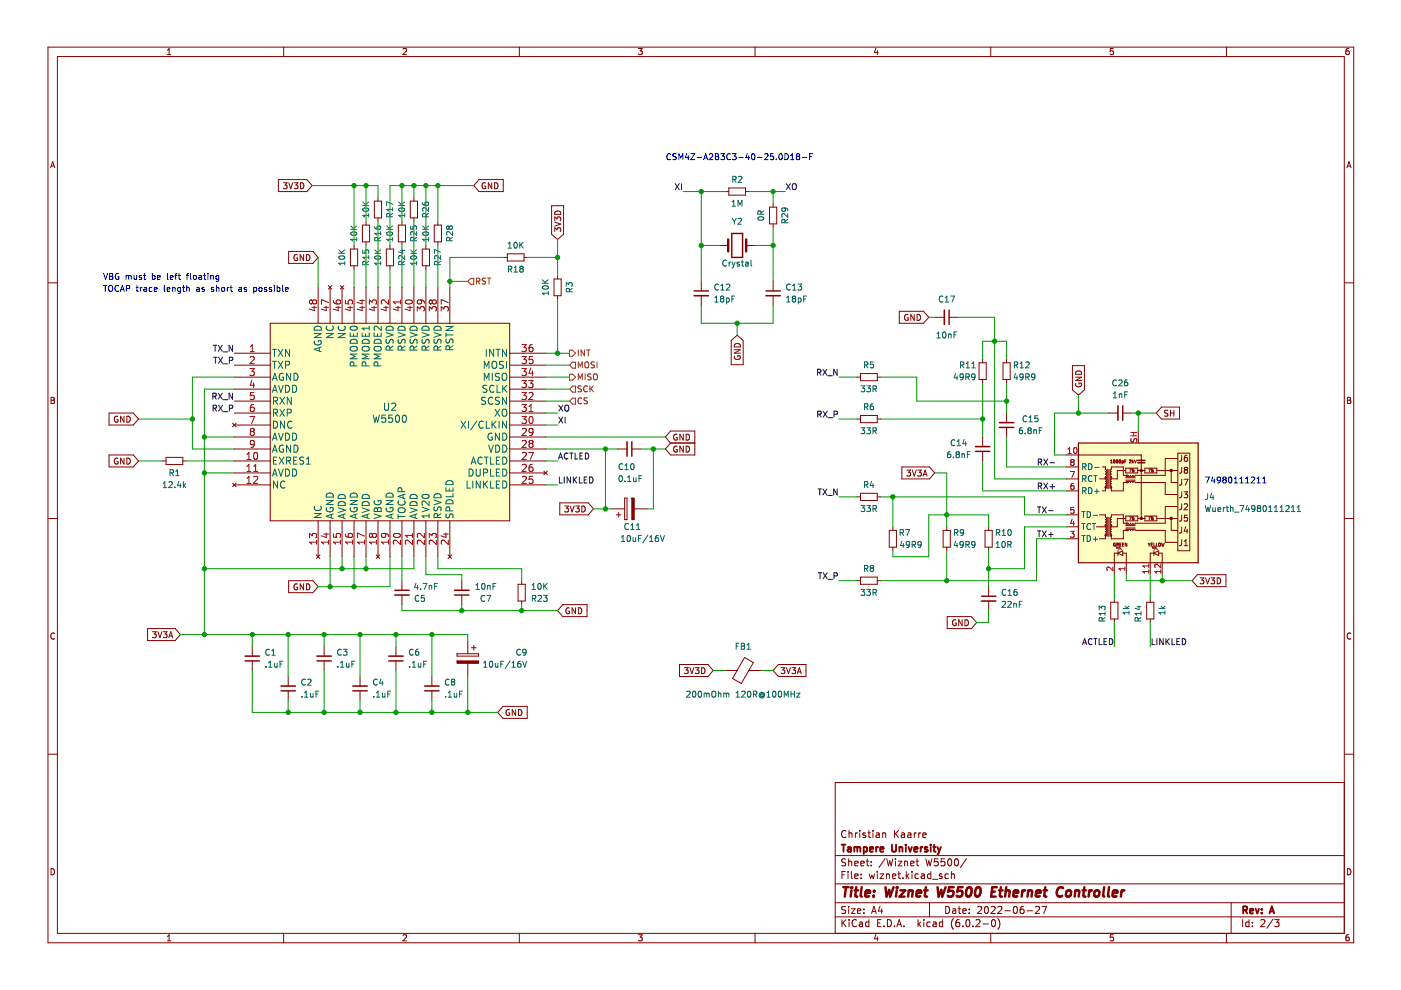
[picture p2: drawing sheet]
<svg xmlns="http://www.w3.org/2000/svg" width="297mm" height="210mm" viewBox="0 0 297 210" stroke-linecap="round" stroke-linejoin="round" font-family="sans-serif">
<path d="M.2 0h296.9v209.9h-296.9z" fill-rule="evenodd" fill="#fff" stroke="#fff" stroke-width=".21"/>
<g fill="none" stroke="#840000" stroke-width=".21">
<path d="M10.2 10h276.8v189.9h-276.8zM12.2 12h272.8v185.9h-272.8zM35.5 11.6h.7M35.5 10.7l.4-.4v1.3M60.1 10v2M85.5 10.4l.4-.1 .3 .4-.8 .9h.8M110.1 10v2M135.4 10.3h.8l-.5 .5 .4 .1v.6l-.2 .1-.5-.1M160.1 10v2M185.7 10.2l-.3 .9h.8M186 10.7v.9M210.1 10v2"/>
<path d="M236 10.3h-.6v.6l.6-.1v.7l-.1 .1-.5-.1M260 10v2M286 10.3h-.4l-.2 .3-.1 .7 .3 .3 .4-.1v-.7h-.4l-.3 .2M10.7 35.6l.5-1.3 .4 1.3M10.9 35.2h.6M59 38.1h6.1l1.1 1.2-1.1 1.3h-6.1zM60.1 38.7h.8l-.5 .5 .4 .1v.6l-.2 .1-.5-.1M61.2 38.7l.4 1.3 .5-1.3M62.4 38.7h.8l-.5 .5 .4 .1v.6l-.2 .1-.5-.1M63.7 38.7a.64 .64 0 0 1 .7 .7 .64 .64 0 0 1-.7 .6zM101.6 38.1h5.1v2.5h-5.1l-1.2-1.3zM102.9 38.8a.58 .58 0 0 0-.7 .6 .58 .58 0 0 0 .8 .5v-.4h-.3"/>
<path d="M104.3 38.7v1.3l-.8-1.3v1.3M104.9 38.7a.64 .64 0 0 1 .7 .7 .64 .64 0 0 1-.7 .6zM154.5 39.9h3.6v1.5h-3.6zM285.6 35.6l.4-1.3 .4 1.3M285.7 35.2h.6M10.2 60h2M61.2 53.3h5.1l1.1 1.3-1.1 1.2h-5.1zM63 54a.58 .58 0 0 0-.7 .6 .58 .58 0 0 0 .8 .5v-.4h-.2M64.4 54v1.2l-.8-1.2v1.2M65 54a.64 .64 0 0 1 .7 .6 .64 .64 0 0 1-.7 .6zM74.3 52.8h1.5v3.6h-1.5zM75.1 52v.8"/>
<path d="M75.1 56.4v.7M76.8 47.7h1.6v3.6h-1.6zM77.6 47v.7M77.6 51.3v.7M79.4 42.6h1.5v3.6h-1.5zM80.1 41.9v.7M80.1 46.2v.8M81.9 52.8h1.5v3.6h-1.5zM82.7 52v.8M82.7 56.4v.7M84.5 47.7h1.5v3.6h-1.5zM85.2 47v.7"/>
<path d="M85.2 51.3v.7M87 42.6h1.5v3.6h-1.5zM87.8 41.9v.7M87.8 46.2v.8M89.5 52.8h1.6v3.6h-1.6zM90.3 52v.8M90.3 56.4v.7M92.1 47.7h1.5v3.6h-1.5zM92.8 47v.7M92.8 51.3v.7M106.8 54.6h.8M107.6 53.8h3.5v1.5h-3.5z"/>
<path d="M111.1 54.6h.8M116.9 43.6h2.6v6.1l-1.3 1.1-1.3-1.1zM117.5 59.1h1.5v3.6h-1.5zM117.6 46.8v-.8l.5 .4 .1-.3h.6l.1 .1-.1 .6M117.6 49.1v-.8l.5 .4 .1-.3h.6l.1 .1-.1 .6M117.6 47.1l1.3 .4-1.3 .4M117.7 45a.68 .68 0 0 1 .8-.2 .68 .68 0 0 1 .4 .7h-1.3zM118.2 58.4v.7M148.7 59.7v2M152.5 52h1.9M153.8 40.6h.7M158.1 40.6h.7"/>
<path d="M158.2 52h1.9M163.2 43.9h1.5v3.6h-1.5zM163.9 43.2v.7M163.9 47.5v.7M163.9 59.7v2M285 60h2M49.7 74.9h7.6M49.7 77.4h7.6M49.7 80h7.6M57.3 68.5h50.8v41.9h-50.8zM67.4 60.9v7.6M69.6 60.5l.8 .8"/>
<path d="M70 60.9v7.6M70.4 60.5l-.8 .8M72.1 60.5l.8 .8M72.5 60.9v7.6M72.9 60.5l-.8 .8M75.1 60.9v7.6M77.6 60.9v7.6M80.1 60.9v7.6M82.7 60.9v7.6M85.2 60.9v7.6M87.8 60.9v7.6M90.3 60.9v7.6"/>
<path d="M92.8 60.9v7.6M95.4 60.9v7.6M108.1 74.9h7.6M108.1 77.4h7.6M108.1 80h7.6M118.2 62.7v.8M148.7 62.7v2M155 72.2l1.3-1.1 1.3 1.1v5.1h-2.6zM155.7 74.2h1.3l-1.3 .7h1.3M155.8 75.5a.58 .58 0 0 0 .5 .7 .58 .58 0 0 0 .5-.8h-.4v.3M155.9 72.9a.66 .66 0 0 1 .7 0 .66 .66 0 0 1 .4 .7h-1.3zM163.9 62.7v2"/>
<path d="M181.7 80h.7M182.4 79.2h3.6v1.5h-3.6zM186 80h.8M190.7 66h5.1l1.1 1.3-1.1 1.2h-5.1zM192.5 66.7a.58 .58 0 0 0-.7 .6 .58 .58 0 0 0 .8 .5v-.4h-.3M193.8 66.7v1.2l-.7-1.2v1.2M194.4 66.7a.64 .64 0 0 1 .8 .6 .64 .64 0 0 1-.8 .6zM198.2 67.3h2M201.2 67.3h2.1M207.6 76.9h1.5v3.6h-1.5zM208.3 76.2v.7M212.7 76.9h1.5v3.6h-1.5z"/>
<path d="M213.4 76.2v.7M227.4 77.5h2.5v5.2l-1.3 1.1-1.2-1.1zM228 80h1.3l-1.3 .7h1.3M228.2 78.8a.66 .66 0 0 1 .8-.1 .66 .66 0 0 1 .3 .7h-1.3zM10.8 84.2h.5l.2 .3-.2 .4 .2 .1 .1 .3-.3 .2h-.5zM10.8 84.9h.5M23.1 96.5h5.2l1.1 1.2-1.1 1.3h-5.2zM23.1 87.6h5.2l1.1 1.2-1.1 1.3h-5.2zM25 97.2a.58 .58 0 0 0-.8 .6 .58 .58 0 0 0 .8 .5v-.4h-.2M25 88.3a.58 .58 0 0 0-.8 .6 .58 .58 0 0 0 .8 .5v-.4h-.2M26.3 88.2v1.3l-.7-1.3v1.3M26.3 97.1v1.3l-.7-1.3v1.3"/>
<path d="M26.9 97.1a.64 .64 0 0 1 .7 .7 .64 .64 0 0 1-.7 .6zM26.9 88.2a.64 .64 0 0 1 .7 .7 .64 .64 0 0 1-.7 .6zM34.4 97.7h.8M35.2 97h3.6v1.5h-3.6zM38.8 97.7h.7M49.3 89.7l.8 .8M49.7 95.2h7.6M49.7 97.7h7.6M49.7 87.6h7.6M49.7 92.7h7.6M49.7 90.1h7.6M49.7 85h7.6"/>
<path d="M49.7 82.5h7.6M50.1 89.7l-.8 .8M108.1 95.2h7.6M108.1 97.7h7.6M108.1 87.6h7.6M108.1 92.7h7.6M108.1 90.1h7.6M108.1 85h7.6M108.1 82.5h7.6M115.3 99.9l.8 .8M116.1 99.9l-.8 .8M130.9 95.2h2"/>
<path d="M134 95.2h2M142.2 91.4h5.1v5.1h-5.1l-1.1-1.3 1.1-1.3-1.1-1.2zM142.2 93.9h5.1M143.5 92.1a.58 .58 0 0 0-.7 .6 .58 .58 0 0 0 .8 .5v-.4h-.2M143.5 94.7a.58 .58 0 0 0-.7 .5 .58 .58 0 0 0 .8 .5v-.4h-.2M144.9 92.1v1.2l-.8-1.2v1.2M144.9 94.6v1.3l-.8-1.3v1.3M145.5 92.1a.64 .64 0 0 1 .7 .6 .64 .64 0 0 1-.7 .6zM145.5 94.6a.64 .64 0 0 1 .7 .6 .64 .64 0 0 1-.7 .7zM181.7 88.8h.7M182.4 88.1h3.6v1.5h-3.6zM186 88.8h.8"/>
<path d="M191.2 99h5.9l1.1 1.3-1.1 1.2h-5.9zM192.3 99.7h.8l-.5 .5 .4 .1v.5l-.2 .1-.5-.1M193.4 99.7l.4 1.2 .5-1.2M194.6 99.7h.7l-.4 .5 .4 .1v.5l-.2 .1-.5-.1M208.3 80.5v.7M208.3 92.7v2M208.3 95.7v2M213.4 80.5v.7M213.4 87.6v2M213.4 90.6v2.1M226.1 96.5h15.9v13.4M226.1 99h2.5"/>
<path d="M228.1 81.3a.58 .58 0 0 0 .6 .7 .58 .58 0 0 0 .5-.8h-.4v.3M233.7 99h.7v.5l.2 .3-.2 .2 .2 .3-.2 .2 .2 .3-.2 .2 .2 .3-.2 .2M234.9 99.5v4.1M235 87.6h2M235.1 99.5v4.1M235.4 97.7l.2-.2v.6M235.4 98.1h.4M236.1 98.1a.3 .3 0 0 1-.1-.4 .3 .3 0 0 1 .3-.2l.1 .6M236.1 98.1h.1M236.1 98.1h.2M236.4 98.1h-.1M236.7 97.6l.1-.1a.29 .29 0 0 1 .2 .3 .29 .29 0 0 1-.3 .3z"/>
<path d="M237 98.1h-.1M237.3 97.6l.1-.1a.29 .29 0 0 1 .2 .3 .29 .29 0 0 1-.3 .3zM237.9 98.1h.2M238 87.6h2.1M238.2 98.1v-.3h-.3v.6M238.2 98.1h-.1M238.5 97.8h.2M238.7 99.8h-1.8v1.7h-1.3M238.7 99.3h2.5v1h-2.5zM238.8 97.5h-.3v.6M239.4 99.4h.5l-.3 .7M239.5 97.6l.2-.1 .1 .2-.4 .4h.4"/>
<path d="M240.1 97.5v.6M240.2 97.9l.1 .2M240.3 97.7l-.2 .3M240.4 99.7h.1M240.4 99.4h-.3v.3h.3M240.4 99.7v.3h-.3M240.5 97.5l.2 .6 .2-.6M241.2 99.8h1.5M241.3 91.4v2.5M242.7 99.3h2.6v1h-2.6zM243.5 99.4h.4l-.3 .7M244.2 99.7h-.1"/>
<path d="M244.2 99.7h.2l.1 .2-.4 .1M244.5 99.4h-.3l-.1 .3M245.3 99.8h4.3M246.3 86.3h3.8v2.6h-3.8l-1.2-1.3zM247.6 87l-.6 .1v.4l.5 .2 .1 .3-.2 .2h-.5M248.2 87.6h.7M248.2 87v1.2M248.3 99.8v2.5h1.3M248.9 87v1.2M249.6 97.2h-2.5v3.6h-6.4l-.2 .2-.3-.2-.3 .2-.2-.2-.3 .2-.2-.2-.3 .2-.2-.2h-.5v-1.8h-2.6v.5l-.2 .3 .2 .2-.2 .3 .2 .2-.2 .3 .2 .2-.2 .3 .2 .2M249.7 96.1h2.6v20.7h-2.6zM250.5 96.5v1.1l-.4 .2"/>
<path d="M250.5 99.1v1.1l-.4 .1M251.3 99.6l-.2-.2 .2-.3h.3l.2 .2-.2 .3M251.3 99.6l-.2 .3v.2l.2 .2h.4l.1-.2-.1-.4-.1-.1M251.3 99.6h.3M251.7 96.5l-.4 .1-.2 .2v.8l.2 .2 .4-.1v-.6l-.4-.1-.2 .3M285.7 84.2h.4l.3 .3-.3 .4 .3 .1v.3l-.2 .2h-.5zM285.7 84.9h.4M10.2 109.9h2M49.3 102.4l.8 .8M49.7 100.3h7.6M49.7 102.8h7.6M50.1 102.4l-.8 .8"/>
<path d="M67.1 117.7l.7 .7M67.4 110.4v7.6M67.8 117.7l-.7 .7M70 110.4v7.6M72.5 110.4v7.6M75.1 110.4v7.6M77.6 110.4v7.6M79.8 117.7l.7 .7M80.1 110.4v7.6M80.5 117.7l-.7 .7M82.7 110.4v7.6M85.2 110.4v7.6"/>
<path d="M87.8 110.4v7.6M90.3 110.4v7.6M92.8 110.4v7.6M95 117.7l.8 .7M95.4 110.4v7.6M95.8 117.7l-.8 .7M108.1 100.3h7.6M108.1 102.8h7.6M118.7 106.6h6l1.1 1.3-1.1 1.3h-6zM119.7 107.3h.8l-.4 .5 .4 .1v.5l-.2 .2-.6-.2M120.9 107.3l.4 1.3 .4-1.3M122 107.3h.8l-.4 .5 .4 .1v.5l-.2 .2-.6-.2"/>
<path d="M123.4 107.3a.64 .64 0 0 1 .7 .6 .64 .64 0 0 1-.7 .7zM129.6 107.9h2.8M130.7 109.2h1M131.2 108.7v1M132.4 105.6h.5v4.6h-.5zM134.5 107.9h2.8M181.7 105.4h.7M182.4 104.6h3.6v1.5h-3.6zM186 105.4h.8M188.5 112.5h1.6v3.5h-1.6zM189.3 111.7v.8M189.3 116v.8"/>
<path d="M195.7 100.9l.4-1.2 .5 1.2M195.8 100.6h.6M200 112.5h1.5v3.5h-1.5zM200.7 111.7v.8M200.7 116v.8M208.8 112.5h1.6v3.5h-1.6zM209.6 111.7v.8M209.6 116v.8M226.1 109.2h2.5M226.1 101.5h2.5M226.1 111.7h2.5M226.1 104.1h2.5"/>
<path d="M226.1 114.2h2.5M232.5 111.7h1.9M233.1 109.2h1.3v.5l.2 .2-.2 .3 .2 .2-.2 .3 .2 .2-.2 .3 .2 .2-.2 .3M233.1 101.5h1.3M234.4 101.5l.2 .3-.2 .3 .2 .2-.2 .3 .2 .2-.2 .3 .2 .2-.2 .3v.5h-.7M234.4 111.7l.2 .3-.2 .2 .2 .3-.2 .2 .2 .3-.2 .2 .2 .3-.2 .2v.5h-1.3M234.9 109.7v4M235.1 109.7v4M235.6 101.5l-.2 .3 .2 .3-.2 .2 .2 .3-.2 .2 .2 .3-.2 .2 .2 .3v.5h2.6v-1.8h.5l.2-.2 .3 .2 .2-.2 .3 .2 .2-.2 .3 .2 .3-.2 .2 .2h6.4v2.5h2.5M235.6 111.7l-.2 .3 .2 .2-.2 .3 .2 .2-.2 .3 .2 .2-.2 .3 .2 .2v.5h2.6v-1.7h.5l.2-.3 .3 .3 .2-.3 .3 .3 .2-.3 .3 .3 .3-.3 .2 .3h6.4v2.5h2.5M236.5 115.2a.29 .29 0 0 0-.4 .3 .29 .29 0 0 0 .4 .2l-.1-.2M236.8 116h.2"/>
<path d="M236.8 116l.5 .5M236.8 116v.3M236.9 115.5l.2 .3M237 116.8v1M237 117.3h-.7v4.6M237 117.3l1-.5v1zM237.1 115.5h-.3M237.1 115.4v-.2h-.3v.6M237.1 115.4v.1M237.3 116h.2M237.3 116l.5 .5M237.3 116v.3"/>
<path d="M237.4 115.5h.2M237.7 115.2h-.3v.6h.3M238 115.5h.2M238 117.3h.8v4.6M238.3 115.2h-.3v.6h.3M238.7 109.9h-1.8v1.8h-1.3M238.7 109.4h2.5v1h-2.5zM238.7 101.3h2M238.7 111.4h2M238.7 101.8h2M238.7 112h2M238.9 115.2v.6l-.3-.6v.6"/>
<path d="M239.4 109.6h.5l-.3 .6M240.4 109.6h-.3v.3l.3-.1v.3h-.3M241.3 109.9h1.4M242.7 109.4h2.6v1h-2.6zM243.4 115.2l.3 .3M243.5 109.6h.4l-.3 .6M243.7 115.5v.3M243.9 115.2l-.2 .3M244.1 115.5h.2M244.4 115.2h-.3v.6h.3M244.4 116h.2M244.4 116l.5 .5"/>
<path d="M244.4 116v.3M244.5 109.6h-.3l-.1 .3 .3-.1 .1 .3h-.4M244.6 116.8v1M244.6 117.3h-.7v4.6M244.6 117.3l1.1-.5v1zM244.6 115.2v.6h.4M244.9 116h.2M244.9 116l.5 .5M244.9 116v.3M245.2 115.2v.6h.3M245.3 109.9h4.3M245.7 117.3h.7v4.6"/>
<path d="M245.7 115.2h.3v.6l-.3-.1zM246.3 115.2l.1 .6 .2-.5 .1 .5 .1-.6M248.3 109.9v2.6h1.3M249.6 107.4h-2.5v3.5h-6.4l-.2 .3-.3-.3-.3 .3-.2-.3-.3 .3-.2-.3-.3 .3-.2-.3h-.5v-1.7h-2.6v.5l-.2 .2 .2 .3-.2 .2 .2 .3-.2 .2 .2 .3-.2 .2 .2 .3M250.5 106.8v1.1l-.4 .2M250.5 109.2v1.1l-.4 .2M250.5 101.6v1.1l-.4 .2M250.5 104.3v1.1l-.4 .1M250.5 111.8v1.1l-.4 .1M250.5 114.4v1.1l-.4 .2M251 104.3h.8l-.4 .5 .3 .1v.5l-.1 .1-.6-.1M251 101.6h.9l-.6 1.3"/>
<path d="M251.1 115.7h.7M251.1 114.8l.3-.4v1.3M251.1 106.9l.5-.1 .2 .4-.8 .9h.8M251.4 111.7l-.3 .9h.8M251.7 112.2v.8M251.7 109.2h-.6v.6h.6v.6l-.1 .1-.5-.1M285 109.9h2M11.6 134.3a.58 .58 0 0 0-.8 .6 .58 .58 0 0 0 .8 .5M31.3 133.3h5.8l1.2 1.2-1.2 1.3h-5.8zM32.3 133.9h.8l-.4 .5 .4 .1v.6l-.2 .1-.6-.1M33.5 133.9l.4 1.3 .4-1.3M34.6 133.9h.8l-.4 .5 .4 .1v.6l-.2 .1-.6-.1"/>
<path d="M35.8 135.2l.4-1.3 .4 1.3M35.9 134.8h.6M53.5 137.1v2M61.2 123.1h5.1l1.1 1.3-1.1 1.3h-5.1zM63 123.8a.58 .58 0 0 0-.7 .6 .58 .58 0 0 0 .8 .5v-.4h-.2M64.4 123.8v1.3l-.8-1.3v1.3M65 123.8a.64 .64 0 0 1 .7 .6 .64 .64 0 0 1-.7 .7zM68.7 137.1v2M83.9 137.1v2M85.2 123.1v2.1M85.2 126.2v2M96.9 138.6h4.6v.5h-4.6z"/>
<path d="M97.9 123.1v2.1M97.9 126.2v2M99.2 135.8v2.8M99.9 137.3h1.1M100.4 136.8v1M109.8 123.9h1.6v3.5h-1.6zM110.6 123.1v.8M110.6 127.4v.8M119.3 128.2h5.2v2.5h-5.2l-1.1-1.2zM120.7 128.9a.58 .58 0 0 0-.7 .6 .58 .58 0 0 0 .8 .5v-.4h-.3M122 128.9v1.2l-.7-1.2v1.2M122.6 128.9a.64 .64 0 0 1 .8 .6 .64 .64 0 0 1-.8 .6z"/>
<path d="M157.9 139.4l1.8 1.1-2.5 4.4-1.9-1zM181.7 123.1h.7M182.4 122.4h3.6v1.5h-3.6zM186 123.1h.8M200.8 130.7h5.2l1.1 1.3-1.1 1.3h-5.2zM202.7 131.5a.58 .58 0 0 0-.8 .5 .58 .58 0 0 0 .8 .5v-.4h-.2M204 131.4v1.3l-.7-1.3v1.3M204.6 131.4a.64 .64 0 0 1 .7 .6 .64 .64 0 0 1-.7 .7zM209.6 124.4v2M209.6 127.4v2.1M235.5 127.7h1.5v3.5h-1.5zM236.3 126.9v.8"/>
<path d="M236.3 131.2v.8M243.1 127.7h1.5v3.5h-1.5zM243.9 126.9v.8M243.9 131.2v.8M253.9 121.9h6v2.5h-6l-1.1-1.3zM254.5 122.5h.7l-.4 .5 .4 .1v.6l-.2 .1-.5-.1M255.6 122.5l.4 1.3 .4-1.3M256.7 122.5h.8l-.4 .5 .4 .1v.6l-.2 .1-.6-.1M258.1 122.5a.64 .64 0 0 1 .7 .7 .64 .64 0 0 1-.7 .6zM286.4 134.3a.58 .58 0 0 0-.8 .6 .58 .58 0 0 0 .8 .5M10.2 159.9h2M53.5 140.1v2.1"/>
<path d="M61.1 143.4v2.1M61.1 146.5v2M68.7 140.1v2.1M76.3 143.4v2.1M76.3 146.5v2M83.9 140.1v2.1M91.6 143.4v2.1M91.6 146.5v2M99.2 140.6v2.8M106.6 149.8h5.2v2.5h-5.2l-1.1-1.3zM108 150.5a.58 .58 0 0 0-.7 .6 .58 .58 0 0 0 .8 .5v-.4h-.3M109.3 150.4v1.3l-.7-1.3v1.3"/>
<path d="M109.9 150.4a.64 .64 0 0 1 .8 .7 .64 .64 0 0 1-.8 .6zM144.1 140.9h6l1.1 1.3-1.1 1.2h-6zM145.1 141.6h.8l-.4 .4 .3 .2v.5l-.1 .1-.6-.1M146.3 141.6l.4 1.2 .4-1.2M147.4 141.6h.8l-.4 .4 .3 .2v.5l-.1 .1-.6-.1M148.7 141.6a.64 .64 0 0 1 .8 .6 .64 .64 0 0 1-.8 .6zM153.8 142.2h2.5M158.8 142.2h2.6M165 140.9h5.9v2.5h-5.9l-1.1-1.2zM165.6 141.6h.8l-.4 .4 .3 .2v.5l-.2 .1-.5-.1M166.8 141.6l.4 1.2 .4-1.2M167.9 141.6h.8l-.4 .4 .3 .2v.5l-.2 .1-.5-.1"/>
<path d="M169 142.8l.5-1.2 .4 1.2M169.2 142.5h.6M285 159.9h2M179.4 176.2a.71 .71 0 0 0-1 .5 .71 .71 0 0 0 .7 .9l.3-.2M180 176.1v1.5M180 176.7l.2-.1 .4 .1 .1 .9M181.4 176.6v1M181.8 176.6l-.4 .3M182.3 176.1v.1M182.3 176.6v1M183.5 176.7l-.3-.1-.3 .2 .1 .2 .5 .2v.3h-.6M184 176.6h.6"/>
<path d="M184.2 176.1v1.3l.4 .2M185.1 176.1v.1M185.1 176.6v1M185.8 176.7h.6v.9M186.4 176.9l-.5 .1-.2 .2 .2 .4 .5-.1M187.1 176.7l.3-.1 .3 .1 .1 .9M187.1 176.6v1M189.6 176.1v1.5M189.9 176.7l.6 .9M190.5 176.1l-.9 .8M191.1 176.7h.6l.1 .9M191.8 176.9l-.5 .1-.2 .2 .2 .4 .5-.1"/>
<path d="M192.5 176.7h.6v.9M193.1 176.9l-.5 .1-.2 .2 .2 .4 .5-.1M193.9 176.6v1M194.3 176.6l-.4 .3M194.8 176.6v1M195.2 176.6l-.4 .3M195.6 177.1l.8-.2-.1-.2-.4-.1-.3 .2 .1 .7h.6M285 165.9h-107.9v32M10.8 184.2a.66 .66 0 0 1 .8 .6 .66 .66 0 0 1-.8 .7zM35.5 198.6l.4-.4v1.3M35.5 199.5h.7M60.1 197.9v2"/>
<path d="M85.5 198.3l.4-.1 .3 .4-.8 .9h.8M110.1 197.9v2M135.4 198.2h.8l-.5 .5 .4 .1v.6l-.2 .1-.5-.1M160.1 197.9v2M177.1 194.4h107.9M177.1 191.4h107.9M177.1 187.4h107.9M177.1 181.4h107.9M178.5 195v1.5M178.5 185.5h.5M178.7 195.6l.7 .9M179.2 184.8h-.7v1.5"/>
<path d="M179.3 192.2h-.6l-.2 .1v.4l.7 .3 .1 .4-.3 .3-.6-.1M179.3 182.2l-.6-.1-.2 .1v.5l.7 .2 .1 .4-.3 .3-.6-.1M179.4 195l-.9 .8M179.8 184.8v.1M179.8 185.3v1M179.9 182.1v1.5M179.9 192.2v.1M179.9 192.7v1M179.9 182.7l.3-.1 .3 .1 .1 .9M180 195v.1M180 195.5v1M180.5 192.7h.8l-.8 1h.8"/>
<path d="M180.5 184.8v1.3l.2 .2M181.2 185.8l.7-.2v-.2l-.5-.1-.2 .2 .1 .7h.6M181.2 183.1l.7-.2v-.2l-.5-.1-.2 .2 .1 .7h.6M181.6 195.1a.71 .71 0 0 0-1 .5 .71 .71 0 0 0 .7 .9l.3-.2M181.8 193.2l.7-.2-.1-.3h-.4l-.2 .2 .1 .7h.5M182.2 195.5h.6l.1 1M182.5 183.1l.7-.2v-.2l-.5-.1-.2 .2 .1 .7h.6M182.6 186.1v.2M182.6 185.4v.1M182.9 195.8l-.5 .1-.2 .2 .2 .4 .5-.1M183.2 193.5v.2M183.2 192.7v.2"/>
<path d="M183.7 182.6h.5M183.9 182.1v1.3l.3 .2M184.2 195.5h-.4l-.3 .3 .2 .6h.5M184.2 195v1.5M184.3 185.3l.3 1 .3-.7 .3 .7 .2-1M184.7 183.4v.2M184.7 182.7v.1M184.8 193.7l.5-1.5 .5 1.5M184.9 193.2h.7M185.7 198.1l-.3 .9h.8M186 184.8v.1M186 185.3v1"/>
<path d="M186 198.6v.9M186.1 195.7h.5M186.6 192.1l-.4 1.1h.9M186.6 185.3h.8l-.8 1h.8M186.8 195h-.7v1.5h.7M186.9 192.7v1M187.4 196.3v.2M187.6 182l-1.2 1.9M187.9 185.4l.2-.1 .4 .1 .1 .9M187.9 185.3v1M188 182.1l.4 1.5 .2-1.1 .3 1.1 .4-1.5M188.1 195a.76 .76 0 0 1 .9 .7 .76 .76 0 0 1-.9 .8z"/>
<path d="M189.2 185.8l.7-.2v-.2l-.5-.1-.2 .2 .1 .7h.6M189.6 196.3v.2M189.9 182.1v.1M189.9 182.6v1M190.1 196.5l.5-1.5 .5 1.5M190.3 196h.7M190.4 185.3h.5M190.4 182.6h.8l-.8 1h.8M190.6 184.8v1.3l.3 .2M191.4 186.1v.2M191.6 196.3v.2M191.8 182.7l.2-.1 .4 .1v.9"/>
<path d="M191.8 182.6v1M192.1 184.8v1.5M192.3 185.7l.4 .6M192.7 185.3l-.6 .6M193.1 183.1l.7-.2-.1-.2-.4-.1-.2 .2v.7h.6M193.4 184.8v.1M193.4 185.3v1M194.2 182.6h.6M194.4 182.1v1.3l.4 .2M194.6 195v1.5M194.7 185.4l-.4-.1-.3 .3 .1 .6h.6M194.8 195.9l.4 .6"/>
<path d="M195.2 195.5l-.6 .5M195.4 185.4h.5l.1 .9M195.9 195v.1M195.9 195.5v1M196 185.6l-.5 .1-.2 .2 .2 .4 .5-.1M196.3 182.1l.3 1.5 .3-1.1 .3 1.1 .4-1.5M197.1 191.4v3M197.2 195.5h-.4l-.3 .3 .1 .6h.6M197.4 185.4l-.5-.1-.3 .3 .2 .6h.6M197.4 184.8v1.5M197.7 186.4h1.2M197.9 195.5h.5l.1 1"/>
<path d="M198.5 195.8l-.5 .1-.2 .2 .2 .4 .5-.1M198.9 182.1h-.8v.7l.2-.1h.5l.1 .2v.5l-.3 .2-.5-.2M199.7 185.4l-.3-.1-.3 .2 .1 .2 .5 .2v.3h-.6M199.9 195.5h-.5l-.3 .3 .2 .6h.6M199.9 195v1.5M200.3 182.1h-.7l-.1 .7 .2-.1h.5l.2 .2-.1 .5-.2 .2-.6-.2M200.5 192.2a.76 .76 0 0 1 .9 .7 .76 .76 0 0 1-.9 .8zM201.1 185.4l-.5-.1-.2 .3 .1 .6h.6M201.1 182.2l.2-.1a.8 .8 0 0 1 .5 .7 .8 .8 0 0 1-.5 .8l-.4-.6zM201.7 184.8v1.5M201.7 185.4l.2-.1 .4 .1 .1 .9M202 192.7h.6v1"/>
<path d="M202.1 194.8a1.72 1.72 0 0 0 0 2.2M202.5 182.2l.2-.1a.8 .8 0 0 1 .5 .7 .8 .8 0 0 1-.5 .8l-.3-.6zM202.6 193l-.5 .1-.2 .2 .2 .4 .5-.1M203.1 192.7h.6M203.4 192.2v1.3l.3 .2M203.4 195h-.5a1.01 1.01 0 0 0 0 1.5l.5-.2 .1-.5-.3-.3-.4 .1-.2 .2M204.1 193.2l.8-.2-.1-.3h-.4l-.3 .2 .1 .7h.6M204.1 196.3v.2M204.9 195.1l.2-.1a.8 .8 0 0 1 .6 .7 .8 .8 0 0 1-.6 .8l-.3-.6zM204.9 182l-1.3 1.9M205.5 193.5v.2M205.5 192.7v.2"/>
<path d="M206.3 196.3v.2M206.9 195.1l.6-.1 .3 .4-.9 1.1h.9M207.3 192.3l.6-.1 .2 .4-.9 1.1h.9M208.4 195.9h1.2M208.9 192.3l.2-.1a.8 .8 0 0 1 .5 .7 .8 .8 0 0 1-.5 .8l-.4-.6zM210.1 197.9v2M210.1 192.3l.6-.1 .3 .4-.9 1.1h.9M210.4 195.1l.2-.1a.8 .8 0 0 1 .5 .7 .8 .8 0 0 1-.5 .8l-.4-.6zM211.6 192.3l.5-.1 .3 .4-.9 1.1h.9M211.6 194.8a1.72 1.72 0 0 1 0 2.2M213.1 193.1h1.1M215 192.3l.2-.1a.8 .8 0 0 1 .5 .7 .8 .8 0 0 1-.5 .8l-.4-.6z"/>
<path d="M217 192.2h-.4a1.01 1.01 0 0 0 0 1.5l.5-.2v-.5l-.3-.3h-.2l-.3 .3M217.8 193.1h1.1M219.6 192.3l.5-.1 .3 .4-.9 1.1h.9M220.9 192.2h1l-.6 1.5M236 198.2h-.6v.6l.6-.1v.7l-.1 .1-.5-.1M260 197.9v2M261 191.4v6.5M263.5 195v1.5M264.8 195.5h-.4l-.3 .3 .1 .6h.6M264.8 195v1.5M265.5 196.3v.2M265.5 195.5v.2"/>
<path d="M267.3 195.1l.6-.1 .3 .4-1 1.1h1M269.9 194.9l-1.3 1.9M270.2 195h1l-.5 .5 .4 .2v.6l-.2 .2-.7-.2M285.7 184.2a.66 .66 0 0 1 .7 .6 .66 .66 0 0 1-.7 .7zM286 198.2h-.4l-.2 .3-.1 .7 .3 .3 .4-.1v-.7h-.4l-.3 .2"/>
</g>
<g fill="none" stroke="#840000" stroke-width=".39">
<path d="M178.4 179.1h.9M178.8 179.1v1.5M179.8 179.7h.5l.1 .9M180.4 179.9l-.5 .1-.2 .2 .2 .4 .5-.1M181.1 179.7l.5-.1 .2 .2M181.1 179.6v1M181.8 179.8l.2-.2 .3 .1 .1 .9M181.8 179.8v.8M183.1 179.7l.5-.1 .2 .3-.1 .6h-.6M183.1 179.6v1.5M185.8 179.6v1M186.2 179.6l-.4 .3"/>
<path d="M189.1 179.1v1.2l.3 .3 .4-.1 .2-.2v-1.2M190.7 179.7l.2-.1 .4 .1v.9M190.7 179.6v1M192.1 179.1v.1M192.1 179.6v1M192.6 179.6l.4 1 .3-1M195.2 179.6v1M195.6 179.6l-.4 .3M196.6 179.7l-.3-.1-.3 .2 .1 .2 .5 .2v.3h-.6M197.3 179.1v.1M197.3 179.6v1M197.8 179.6h.6"/>
<path d="M198 179.1v1.3l.4 .2M198.8 179.6l.3 1M199.5 179.6l-.4 1M184.4 180.1l.7-.2v-.2l-.5-.1-.2 .2 .1 .7h.6M186.6 180.1l.7-.2v-.2l-.5-.1-.2 .2 .1 .7h.6M193.8 180.1l.7-.2v-.2l-.5-.1-.2 .2 .1 .7h.6M199.1 180.6l-.3 .5M263.6 193l.7-.1 .1-.2v-.4l-.8-.1v1.5M263.9 193l.5 .7M265 193.2l.7-.2v-.3h-.5l-.2 .2 .1 .7h.6M266.2 192.7l.4 1 .3-1M267.5 193.5v.2"/>
<path d="M267.5 192.7v.2M269.1 193.7l.5-1.5 .5 1.5M269.3 193.2h.7"/>
</g>
<g fill="none" stroke="#840000" stroke-width=".52">
<path d="M178.8 188.1h1.1M179.4 188.1l-.3 2M180.5 188.8l-.2 1.3M180.6 188.1v.2M181.2 188.8h.7M181.6 188.1l-.3 1.7 .1 .2 .4 .1M182.7 188.1l-.2 1.7 .2 .3M183.5 189.4l1-.2-.1-.3-.6-.1-.3 .3v.9h.8M185.2 189.9v.2M185.4 188.9l-.1 .2M187.7 188.1l.3 2 .5-1.4 .2 1.4 .8-2M190.1 188.8l-.1 1.3"/>
<path d="M190.2 188.1v.2M190.9 188.8h1l-1.2 1.3h1.1M192.7 189l.3-.2 .4 .1v1.2M192.7 188.8l-.2 1.3M194.3 189.4l1-.2v-.3h-.8l-.2 .9 .2 .3 .6-.1M195.9 188.8h.8M196.3 188.1l-.2 1.7 .1 .2 .3 .1M198.8 188.1l.2 2 .6-1.4 .2 1.4 .7-2M202.2 188.1h-.9l-.3 1 .3-.2 .7 .1 .2 .2-.2 .7-.3 .2h-.5l-.3-.2M204.1 188.1h-.9l-.3 1 .4-.2 .6 .1 .2 .2-.2 .7-.3 .2h-.5l-.3-.2M205.1 188.3l.5-.2a1.19 1.19 0 0 1-.4 2l-.3-.2-.1-.6zM207 188.3l.5-.2a1.19 1.19 0 0 1-.4 2l-.3-.2-.1-.6z"/>
<path d="M210.3 189.1h.6M211.3 188.1h-.9l-.3 2h1M211.8 188.8h.8M212.2 188.1l-.2 1.7 .1 .2 .3 .1M213.2 189l.3-.2 .5 .1-.1 1.2M213.3 188.1l-.2 2M214.9 189.4l1-.2-.1-.3-.5-.1-.4 .3v.9h.8M216.8 188.8l-.2 1.3M217.4 188.8l-.4 .1-.3 .3M218 189l.3-.2 .5 .1-.1 1.2M218 188.8l-.1 1.3M219.6 189.4l1-.2v-.3l-.6-.1-.3 .3v.9h.7"/>
<path d="M221.3 188.8h.7M221.6 188.1l-.2 1.7 .1 .2 .3 .1M225.4 188.3a.88 .88 0 0 0-1 0 .88 .88 0 0 0-.4 .9 .69 .69 0 0 0 .4 .8 .69 .69 0 0 0 .8-.1M226.2 189l.1-.1a.5 .5 0 0 1 .8 .3l-.1 .5-.2 .3a.5 .5 0 0 1-.8-.3zM228 189l.3-.2 .5 .1-.1 1.2M228 188.8l-.2 1.3M229.5 188.8h.8M229.9 188.1l-.2 1.7 .1 .2 .3 .1M231 188.8l-.2 1.3M231.5 188.8l-.4 .1-.2 .3M232.2 189l.1-.1a.5 .5 0 0 1 .8 .3l-.1 .5-.2 .3a.5 .5 0 0 1-.8-.3zM234.1 188.1l-.2 1.7 .2 .3"/>
<path d="M235.1 188.1l-.2 1.7 .3 .3M235.9 189.4l1-.2v-.3l-.6-.1-.3 .3-.1 .9h.8M237.8 188.8l-.2 1.3M238.4 188.8l-.4 .1-.2 .3"/>
</g>
<g fill="none" stroke="#006464" stroke-width=".21">
<path d="M155.4 38h.6v-.5l-.6-.1v1.3M155.7 38l.4 .7M156.6 37.5l.5-.1 .2 .3-.8 1h.8M71.8 53.7h1.3M71.8 53l.8 .7M72 54.4a.61 .61 0 0 1 .7-.2 .61 .61 0 0 1 .3 .6 .75 .75 0 0 1-1.2-.3zM73.1 55.8h-1.3l.4 .4M73.1 55.5v.7M73.1 53l-.7 .5M74.4 48.6h1.2M74.4 47.9l.7 .7M74.5 49.3a.61 .61 0 0 1 .7-.2 .61 .61 0 0 1 .4 .6 .75 .75 0 0 1-1.2-.2z"/>
<path d="M75.6 50.7h-1.2l.3 .4M75.6 50.4v.7M75.6 47.9l-.7 .5M76.9 42.8l.7 .7M76.9 53v.6l.6 .1v-.6l.6-.1 .1 .2-.1 .5M76.9 43.5h1.3M77 44.2a.61 .61 0 0 1 .7-.2 .61 .61 0 0 1 .4 .6 .75 .75 0 0 1-1.2-.2zM77.6 56.1l-.1-.6h-.5l-.1 .6h1.3M78.2 45.7h-1.3l.4 .3M78.2 45.3v.7M78.2 54.2v.7M78.2 42.8l-.7 .6"/>
<path d="M78.2 55.4l-.6 .4M78.2 54.5h-1.3l.4 .4M79.4 48l.1 .4 .2 .2h.8l.2-.2-.1-.4h-.6l-.1 .4 .3 .2M79.4 53.7h1.3M79.4 53l.8 .7M79.6 54.4a.61 .61 0 0 1 .7-.2 .61 .61 0 0 1 .4 .6 .75 .75 0 0 1-1.3-.3zM80.1 51v-.6h-.5l-.2 .6h1.3M80.7 55.8h-1.3l.4 .4M80.7 49.1v.7M80.7 55.5v.7M80.7 53l-.7 .5M80.7 50.3l-.6 .4"/>
<path d="M80.7 49.5h-1.3l.4 .3M82 48.6h1.3M82 47.9l.7 .7M82.1 49.3a.61 .61 0 0 1 .7-.2 .61 .61 0 0 1 .4 .6 .75 .75 0 0 1-1.2-.2zM82.6 46v-.6l-.5-.1-.1 .7h1.3M83.3 50.7h-1.3l.3 .4M83.3 44v.8M83.3 50.4v.7M83.3 43.3l-1.3-.5v.8M83.3 47.9l-.8 .5M83.3 45.2l-.7 .5M83.3 44.4h-1.3l.3 .4"/>
<path d="M84.5 42.8l.7 .7M84.5 43.5h1.3M84.6 44.2a.61 .61 0 0 1 .7-.2 .61 .61 0 0 1 .4 .6 .75 .75 0 0 1-1.2-.2zM84.9 53.1h.9M85.2 56.1l-.1-.6h-.5l-.1 .6h1.3M85.4 52.9v.8l-.9-.3M85.8 45.7h-1.3l.4 .3M85.8 54.2v.8l-.9-.8-.4 .2 .1 .5M85.8 45.3v.7M85.8 42.8l-.7 .6M85.8 55.4l-.6 .4M87.1 48v.6h.6l-.1-.6h.6l.1 .1-.1 .5"/>
<path d="M87.1 53.7h1.2M87.1 53l.7 .7M87.2 54.4a.61 .61 0 0 1 .7-.2 .61 .61 0 0 1 .4 .6 .75 .75 0 0 1-1.2-.3zM87.7 51v-.6h-.5l-.1 .6h1.2M88.3 49.1v.8l-.9-.8-.3 .3 .1 .4M88.3 55.5v.7M88.3 55.8h-1.2l.3 .4M88.3 53l-.7 .5M88.3 50.3l-.6 .4M89.6 48.6h1.3M89.6 42.9l.1 .4 .2 .2h.7l.3-.2-.2-.4h-.6v.4l.2 .2M89.6 47.9l.7 .7"/>
<path d="M89.7 49.3a.61 .61 0 0 1 .7-.2 .61 .61 0 0 1 .4 .6 .75 .75 0 0 1-1.2-.2zM90.3 46l-.1-.6-.5-.1-.1 .7h1.3M90.9 44v.8l-.9-.8-.4 .3 .1 .5M90.9 50.4v.7M90.9 50.7h-1.3l.4 .4M90.9 47.9l-.8 .5M90.9 45.2l-.6 .5M92.8 56.1l-.1-.6h-.4l-.2 .6h1.3M93.4 54.2v.8l-.9-.8-.4 .2 .2 .5M93.4 55.4l-.6 .4M93.4 53.5l-1.3-.6v.9M95.2 48.1l-.2-.2-.3 .2v.4l.2 .1 .3-.2"/>
<path d="M95.2 48.1l.3-.2h.2l.2 .2v.3l-.2 .2h-.4l-.1-.2M95.2 48.1v.3M95.3 51v-.6h-.5l-.1 .6h1.2M95.9 50.3l-.6 .4M95.9 49.1v.8l-.9-.8-.3 .3 .1 .4M107.7 52.6h.8M107.7 51.7l.4-.4v1.3M107.8 57.1l.6-.1 .1-.5-.7-.1v1.3M108.1 57.1l.4 .6M109 57.7h.7M109 56.8l.4-.4v1.3M109.1 51.5l.1-.2a.68 .68 0 0 1 .5 .7 .68 .68 0 0 1-.5 .6l-.3-.5z"/>
<path d="M110.2 51.3v1.3M110.4 51.9l.5 .7M110.5 57l-.3-.3 .3-.3h.2l.2 .3-.2 .3M110.5 57l-.3 .2 .1 .4 .2 .1h.2l.2-.2v-.4l-.2-.1M110.5 57h.2M110.9 51.3l-.7 .8M115 59.3l.7 .7M116.3 59.3l-.8 .6M154 55.3a.56 .56 0 0 0-.8 .5 .56 .56 0 0 0 .8 .5M154.6 55.6v.8M154.9 55.6l-.3 .2M155.2 42.8l.4-.3v1.2"/>
<path d="M155.2 43.7h.7M155.2 55.6l.3 .8M155.3 46.3l.4 .6M155.5 56.4l-.3 .4M155.7 46.9v.6M155.8 55.6l-.3 .8M156.1 46.3l-.4 .6M156.5 46.4l.5-.1 .2 .3-.8 .9h.8M156.5 43.7v-1.2l.4 .9 .4-.9v1.2M156.8 55.6h-.4l-.1 .2v.1l.5 .2v.3h-.5M157.2 55.6h.5M157.4 55.2v1l.3 .2"/>
<path d="M158.1 55.6h.5v.8M158.6 55.9l-.6 .2 .2 .3h.4M159.2 55.2v1l.2 .2M160.8 46.1a.61 .61 0 0 1 .7-.2 .61 .61 0 0 1 .4 .6 .75 .75 0 0 1-1.2-.2zM161.3 45.4v-.6h-.5l-.1 .6h1.2M161.9 44.7l-.6 .4M166.3 44.1l.2 .2v.4l-.6 .1-.1-.5 .2-.2 .7 .1 .3 .1v.4M166.4 47.2v-.6h-.5l-.1 .6h1.2M167 45.3v.8l-.9-.8-.3 .2 .1 .5M167 46.5l-.6 .4M57.8 74.1h.8M57.8 76.6h.8"/>
<path d="M58.2 74.1v1.5M58.2 76.6v1.5M59 74.1l1 1.5M59 76.6l1 1.5M60 74.1l-1 1.5M60 76.6l-1 1.5M60 79.2a.7 .7 0 0 0-.8 .7 .7 .7 0 0 0 .8 .7l.1-.6h-.3M60.5 77.4l.8-.1 .1-.2-.1-.4-.8-.1v1.5M61.4 74.1v1.5l-.9-1.5v1.5M61.6 79.1v1.5l-.8-1.5v1.5M62.3 79.1a.76 .76 0 0 1 .9 .8 .76 .76 0 0 1-.9 .7zM66.6 70.7h1.5l-1.5 .9h1.5"/>
<path d="M66.7 69.4a.8 .8 0 0 1 .9-.2 .8 .8 0 0 1 .5 .8h-1.5zM66.7 72.3a.7 .7 0 0 0 .7 .9 .7 .7 0 0 0 .7-.9l-.6-.1v.3M67.7 73.7v.7M68.1 73.6l-1.5 .5 1.5 .5M69.2 70.7h1.5l-1.5 .9h1.5M69.3 69.2a.71 .71 0 0 0 .5 .9 .71 .71 0 0 0 .9-.7l-.2-.2M71.7 70.7h1.5l-1.5 .9h1.5M71.8 69.2a.71 .71 0 0 0 .5 .9 .71 .71 0 0 0 .9-.7l-.1-.2M74.2 70.6v.7h1.5v-.7M74.4 69.3a.81 .81 0 0 1 1.3 .4 .85 .85 0 0 1-1.5-.2zM74.5 72.1a.78 .78 0 0 1 .8-.1 .78 .78 0 0 1 .4 .8h-1.5zM74.5 73.5a1.01 1.01 0 0 1 1.2 .3 .5 .5 0 0 1-.5 .6h-.5a.5 .5 0 0 1-.5-.3 .5 .5 0 0 1 .3-.6z"/>
<path d="M75 70.8v.5M75 77.6v-.7l-.3-.2-.3 .1-.2 .8h1.5M75.7 75.1h-1.5l1.1 .5-1.1 .5h1.5M76.8 70.6v.7h1.5v-.7M76.9 73.6a.96 .96 0 0 1 1.4 .2 .5 .5 0 0 1-.5 .6h-.5a.5 .5 0 0 1-.5-.2 .5 .5 0 0 1 .1-.6zM77 72.1a.78 .78 0 0 1 .9-.1 .78 .78 0 0 1 .4 .8h-1.5zM77.5 70.8v.5M77.6 77.6l-.1-.7-.2-.2-.4 .1-.1 .8h1.5M78.3 69.2v.8M78.3 75.1h-1.5l1.1 .5-1.1 .5h1.5M78.3 69.6h-1.5l.4 .4M79.3 70.6v.7h1.5v-.7"/>
<path d="M79.4 73.6a.96 .96 0 0 1 1.4 .2 .5 .5 0 0 1-.5 .6h-.5a.5 .5 0 0 1-.4-.2 .5 .5 0 0 1 0-.6zM79.5 72.1a.78 .78 0 0 1 .9-.1 .78 .78 0 0 1 .4 .8h-1.5zM80 70.8v.5M80.1 77.6l-.1-.7-.2-.2-.3 .1-.2 .8h1.5M80.8 69.2v.9l-1.1-.9-.4 .2 .2 .6M80.8 75.1h-1.5l1.1 .5-1.1 .5h1.5M81.9 70.5l1.5 .5-1.5 .5M81.9 71.9v.6l.1 .2h.4l.3-.6 .4-.2 .3 .3-.1 .6M82.1 69.3a.78 .78 0 0 1 .9-.1 .78 .78 0 0 1 .4 .8h-1.5zM82.6 74.2v-.7l-.2-.1h-.4l-.1 .8h1.5M83.4 73.4l-.8 .5M84.4 70.5l1.5 .5-1.5 .5"/>
<path d="M84.5 71.9l-.1 .6 .1 .2h.5l.3-.6 .3-.2 .3 .3-.1 .6M84.5 69.4a.8 .8 0 0 1 .9-.2 .8 .8 0 0 1 .5 .8h-1.5zM85.2 74.2l-.1-.7-.2-.1h-.4l-.1 .8h1.5M85.9 73.4l-.7 .5M86.9 70.5l1.5 .5-1.5 .5M87 71.9l-.1 .6 .2 .2h.4l.3-.6 .3-.2 .3 .3v.6M87.2 69.3a.78 .78 0 0 1 .8-.1 .78 .78 0 0 1 .4 .8h-1.5zM87.7 74.2l-.1-.7-.2-.1h-.3l-.2 .8h1.5M88.4 73.4l-.7 .5M89.5 70.5l1.5 .5-1.5 .5M89.5 71.9v.6l.1 .2h.4l.3-.6 .4-.2 .3 .3-.1 .6M89.5 69.4a.8 .8 0 0 1 1-.2 .8 .8 0 0 1 .5 .8h-1.5z"/>
<path d="M90.3 74.2l-.1-.7-.2-.1h-.4l-.1 .8h1.5M91 73.4l-.7 .5M92 70.5l1.5 .5-1.5 .5M92.1 69.4a.8 .8 0 0 1 .9-.2 .8 .8 0 0 1 .5 .8h-1.5zM92.1 71.9l-.1 .6 .2 .2h.4l.3-.6 .3-.2 .3 .3-.1 .6M92.8 74.2l-.1-.7-.2-.1h-.3l-.2 .8h1.5M93.5 73.4l-.7 .5M94.6 70.6v.8M94.6 71h1.4M94.6 69.2h1.4l-1.4 .9h1.4M94.6 71.9v.5l.2 .3 .4-.1 .3-.7h.4l.1 .3v.5M95.3 74.1v-.7l-.2-.1-.4 .1-.1 .7h1.4"/>
<path d="M96 73.3l-.7 .5M102.7 78.1v-1.5l.5 1.1 .5-1.1v1.5M103.1 74.1v1.5M104.4 76.8l.3-.2a.5 .5 0 0 1 .6 .5v.5a.5 .5 0 0 1-.5 .5 .5 .5 0 0 1-.5-.5zM104.4 79.1v1.5M104.7 74.1v1.5l-.9-1.5v1.5M105.2 74.1h.8M105.6 74.1v1.5M105.9 79.2l-.6-.1-.3 .3 .2 .4 .6 .3v.4l-.2 .1h-.6M106.5 79.4l.3-.3a.5 .5 0 0 1 .6 .5v.5a.5 .5 0 0 1-.4 .6 .5 .5 0 0 1-.5-.6zM106.7 76.7l-.5-.1-.3 .3 .1 .3 .7 .3v.5l-.2 .1-.6-.1M107.4 74.1v1.5l-.9-1.5v1.5"/>
<path d="M107.4 76.6v1.5M115 60h1.3M115.1 60.7a.61 .61 0 0 1 .7-.2 .61 .61 0 0 1 .4 .6 .75 .75 0 0 1-1.2-.2zM116.3 61.8v.7M116.3 62.2h-1.3l.3 .3M120.1 60.7v-.8l.4 .5 .2-.4h.5l.1 .2-.1 .5M120.7 61.9v-.6l-.5-.1-.1 .7h1.2M121.3 61.1l-.6 .5M151.5 64h.8M151.5 63.1l.4-.3v1.2M152.3 60.4a.56 .56 0 0 0-.8 .5 .56 .56 0 0 0 .8 .5M152.8 61.5h.7"/>
<path d="M152.8 60.6l.4-.4v1.3M153 63.3l-.2 .3v.2l.2 .2h.2l.3-.2v-.2l-.3-.3M153 63.3l-.2-.2 .2-.3h.2l.3 .2-.3 .3M153 63.3h.2M154 63.3l.4-.1 .2 .2-.1 .6h-.5M154 63.2v1.3M154 60.4l.5-.2 .2 .4-.7 .9h.7M155.2 63.4h.4M155.8 62.8h-.6v1.2M166.8 63.1l.3-.3v1.2M166.8 64h.7M167.6 60.4a.56 .56 0 0 0-.8 .5 .56 .56 0 0 0 .8 .5"/>
<path d="M168 61.5h.8M168 60.6l.4-.4v1.3M168.2 63.3l-.2 .3v.2l.2 .2h.3l.2-.2-.1-.4-.1-.1M168.2 63.3l-.2-.2 .2-.3h.3l.2 .2-.2 .3M168.2 63.3h.3M169.2 60.2h.8l-.4 .5 .3 .1v.6l-.2 .1-.5-.1M169.3 63.3l.3-.1 .3 .2-.2 .6h-.4M169.3 63.2v1.3M170.4 63.4h.4M171 62.8h-.6v1.2M183.3 77.4l.6-.1 .1-.4-.7-.2v1.3M183.6 77.4l.4 .6"/>
<path d="M185.2 76.7h-.6l-.1 .6h.6l.1 .6-.2 .1-.5-.1M198.6 71.7h.8M198.6 70.7l.4-.3v1.3M199.9 62.9a.56 .56 0 0 0-.8 .5 .56 .56 0 0 0 .8 .5M200 70.5l.1-.1a.68 .68 0 0 1 .5 .6 .68 .68 0 0 1-.5 .7l-.3-.5zM200.4 64h.7M200.4 63.1l.4-.3v1.2M201.1 70.9h.5l.1 .8M201.1 70.8v.9M201.5 62.8h.9l-.6 1.2M202.3 71h.4M202.6 79.2l-.3 .9h.8"/>
<path d="M202.9 70.4h-.6v1.3M202.9 79.7v.8M203.6 77.4l.6-.1 .1-.4-.7-.2v1.3M203.9 77.4l.5 .6M204.2 79.8l-.2 .3-.4-.1v-.6l.4-.1 .2 .2v.7l-.2 .3h-.4M204.8 79.9h.6l.1-.5-.7-.1v1.2M204.9 78h.7M204.9 77.1l.3-.4v1.3M205.1 79.9l.4 .6M206.1 78h.7M206.1 77.1l.3-.4v1.3M206.7 79.8l-.2 .3-.4-.1v-.6l.4-.1 .2 .2v.7l-.2 .3h-.4"/>
<path d="M215.1 77.4l.6-.1v-.4l-.6-.2v1.3M215.3 79.2l-.3 .9h.8M215.4 77.4l.4 .6M215.6 79.7v.8M216.3 78h.7M216.3 77.1l.3-.4v1.3M216.9 79.8l-.2 .3-.4-.1v-.6l.4-.1 .2 .2v.7l-.2 .3h-.4M217.5 76.9l.5-.2 .2 .4-.8 .9h.8M217.5 79.9h.6v-.5l-.6-.1v1.2M217.8 79.9l.4 .6M219.4 79.8l-.2 .3-.4-.1v-.6l.4-.1 .2 .2v.7l-.2 .3h-.4M37.3 99.9l.3-.3v1.2"/>
<path d="M57.8 80.6l.5-1.5 .5 1.5M57.8 83.2l.5-1.5 .5 1.5M57.8 93.3l.5-1.5 .5 1.5M57.8 95.9l.5-1.5 .5 1.5M57.9 80.2h.7M57.9 82.8h.7M57.9 92.9h.7M57.9 95.4h.7M58 85l.7-.1 .1-.2v-.3l-.8-.2v1.5M58 87.5h.7l.1-.2v-.4l-.8-.1v1.5M58 89.3a.76 .76 0 0 1 .8 .7 .76 .76 0 0 1-.8 .8zM58 97.6h.5"/>
<path d="M58.3 85l.5 .7M58.3 87.5l.5 .8M58.7 96.9h-.7v1.5h.7M59.1 99.5l.4 1.5 .5-1.5M59.1 81.7l.4 1.5 .5-1.5M59.1 91.8l.4 1.5 .5-1.5M59.2 96.9l1 1.5M59.3 84.2l1 1.5M59.3 86.8l1 1.5M60 94.4a.7 .7 0 0 0-.8 .7 .7 .7 0 0 0 .8 .7l.1-.6h-.3M60.2 96.9l-1 1.5M60.3 89.3v1.5l-.8-1.5v1.5"/>
<path d="M60.3 84.2l-1 1.5M60.3 86.8l-1 1.5M60.5 99.5a.76 .76 0 0 1 .9 .7 .76 .76 0 0 1-.9 .8zM60.5 81.7a.76 .76 0 0 1 .9 .7 .76 .76 0 0 1-.9 .8zM60.5 91.8a.76 .76 0 0 1 .9 .8 .76 .76 0 0 1-.9 .7zM60.8 97.7l.7-.1 .1-.2-.1-.3-.7-.2v1.5M60.9 87.5h.7l.2-.2-.1-.4-.8-.1v1.5M61.1 97.7l.5 .7M61.6 94.4v1.5l-.8-1.5v1.5M61.8 84.2v1.5l-.9-1.5v1.5M61.9 89.4a.71 .71 0 0 0-1 .5 .71 .71 0 0 0 .7 .9l.3-.1M62 99.5a.76 .76 0 0 1 .9 .7 .76 .76 0 0 1-.9 .8z"/>
<path d="M62 81.7a.76 .76 0 0 1 .9 .7 .76 .76 0 0 1-.9 .8zM62 91.8a.76 .76 0 0 1 .9 .8 .76 .76 0 0 1-.9 .7zM62.3 97.6h.5M62.3 94.4a.76 .76 0 0 1 .9 .7 .76 .76 0 0 1-.9 .8zM63 96.9h-.7v1.5h.7M64.4 97l-.6-.1-.3 .3 .2 .4 .6 .2v.5l-.2 .1-.6-.1M65 98.4h.8M65 97.3l.4-.4v1.5M79.1 88l.4 1.5 .3-1 .3 1 .3-1.5M81.5 85.5v1.2l.3 .3h.3l.3-.3v-1.2M81.7 88h-.7l-.1 .7 .3-.1 .5 .1 .1 .2-.1 .5-.2 .1-.6-.1M83 85.6l.6-.1 .3 .4-.9 1.1h.9"/>
<path d="M83.2 88h-.7l-.1 .7 .2-.1 .5 .1 .2 .2-.1 .5-.2 .1-.6-.1M84 88.2l.2-.2a.81 .81 0 0 1 .5 .8 .81 .81 0 0 1-.5 .7l-.2-.1-.2-.4zM85.4 88.2l.3-.2a.81 .81 0 0 1 .5 .8 .81 .81 0 0 1-.5 .7l-.3-.1-.1-.4zM97.8 89.3l.9 1.5M98.7 89.3l-.9 1.5M99.3 89.3v1.5M99.5 99.5a.76 .76 0 0 1 .8 .7 .76 .76 0 0 1-.8 .8zM99.9 98.4l.5-1.5 .5 1.5M100 98h.7M101 99.5v1.2l.2 .3h.3l.3-.3v-1.2M101.1 89.2l-1.3 2M102.2 97.1a.71 .71 0 0 0-.9 .5 .71 .71 0 0 0 .7 .8l.2-.1"/>
<path d="M102.5 89.4a.71 .71 0 0 0-1 .5 .71 .71 0 0 0 .7 .9l.3-.1M102.7 96.9h.8M102.7 80.6v-1.5l.5 1.1 .5-1.1v1.5M103 84.3l-.6-.1-.2 .2v.4l.6 .3 .2 .3-.3 .3-.6-.1M103.1 89.3v1.5h.7M103.1 96.9v1.5M103.2 81.8l-.5-.1-.3 .3 .1 .3 .7 .3v.4l-.2 .2-.6-.1M103.6 94.4l.5 1.5 .5-1.5M104 96.9v1.5h.7M104 99.5v1.5h.7M104.3 91.9a.7 .7 0 0 0-.9 .7 .7 .7 0 0 0 .9 .7l.1-.6h-.3M104.3 89.3v1.5"/>
<path d="M104.5 84.4a.71 .71 0 0 0-1 .5 .71 .71 0 0 0 .7 .8l.3-.1M104.5 89.9l.7 .9M104.7 81.8a.71 .71 0 0 0-.9 .5 .71 .71 0 0 0 .7 .9l.2-.2M105 86.8l1 1.5M105.1 94.4a.76 .76 0 0 1 .9 .7 .76 .76 0 0 1-.9 .8zM105.2 89.3l-.9 .9M105.2 97.6h.5M105.4 81.7v1.5h.7M105.8 89.3v1.5M105.9 84.3l-.6-.1-.3 .3 .2 .4 .6 .2v.5l-.2 .1-.6-.1M105.9 91.8v1.5l-.9-1.5v1.5M106 96.9h-.8v1.5h.8"/>
<path d="M106 99.5h-.8v1.5h.8M106 86.8l-1 1.5M106.5 87l.3-.2a.5 .5 0 0 1 .6 .5v.5a.5 .5 0 0 1-.4 .5 .5 .5 0 0 1-.5-.5zM106.6 96.9a.76 .76 0 0 1 .9 .8 .76 .76 0 0 1-.9 .7zM106.6 99.5a.76 .76 0 0 1 .9 .7 .76 .76 0 0 1-.9 .8zM106.6 91.8a.76 .76 0 0 1 .9 .8 .76 .76 0 0 1-.9 .7zM106.6 81.7v1.5M106.6 94.4a.76 .76 0 0 1 .9 .7 .76 .76 0 0 1-.9 .8zM106.8 82.3l.6 .9M107.4 84.2v1.5l-.9-1.5v1.5M107.4 89.3v1.5l-.9-1.5v1.5M107.4 81.7l-.8 .8"/>
<path d="M132 98.4a.56 .56 0 0 0-.8 .5 .56 .56 0 0 0 .8 .6M132.5 99.6h.7M132.5 98.7l.4-.4v1.3M133.8 98.4l.2-.1a.68 .68 0 0 1 .5 .6 .68 .68 0 0 1-.5 .7l-.3-.5zM182.6 90.7h.7l-.4 .5 .4 .1v.5l-.2 .2-.5-.2M182.6 81.8h.7l-.4 .5 .4 .1v.6l-.2 .1-.5-.1M183.3 86.3l.6-.1 .1-.5-.7-.1v1.3M183.6 86.3l.4 .6M183.8 81.8h.8l-.5 .5 .4 .1v.6l-.2 .1-.5-.1M183.8 90.7h.8l-.5 .5 .4 .1v.5l-.2 .2-.5-.2M185.1 85.6l-.4 .1-.1 .2-.1 .7 .2 .3 .5-.1-.1-.6-.4-.1-.2 .2M185.1 82.5l.6-.1 .1-.5-.7-.1v1.3"/>
<path d="M185.1 91.4l.6-.1 .1-.5-.7-.1v1.3M185.4 82.5l.4 .6M185.4 91.4l.4 .6M201.5 95.8h-.4l-.2 .3v.7l.2 .2 .4-.1v-.6h-.4l-.2 .2M202.1 96.9v.1M202.4 93.4a.56 .56 0 0 0-.7 .5 .56 .56 0 0 0 .7 .5M202.9 94.5h.8M202.9 96.3l-.2-.2 .2-.3h.3l.2 .2-.2 .3M202.9 93.6l.4-.4v1.3M202.9 96.3l-.2 .3v.2l.2 .2h.3l.2-.2v-.4l-.2-.1M202.9 96.3h.3M204 96.3h.4l.1 .7"/>
<path d="M204 96.2v.8M204.4 93.2l-.3 .9h.8M204.7 93.7v.8M205.1 96.4h.4M205.7 95.8h-.6v1.2M216.7 90.7l-.4 .1-.1 .2-.1 .7 .2 .3 .5-.2-.1-.6h-.4l-.2 .2M217.4 91.8v.2M217.7 88.3a.56 .56 0 0 0-.8 .5 .56 .56 0 0 0 .8 .5M218.2 91.2l-.3 .3v.2l.3 .3 .3-.1 .1-.2v-.3l-.2-.2M218.2 88.5l.3-.3v1.2M218.2 91.2l-.3-.2 .3-.3 .3 .1 .1 .1-.2 .3M218.2 89.4h.7"/>
<path d="M218.2 91.2h.2M219.2 91.2h.5v.8M219.2 91.1v.9M220 88.2h-.6v.6l.6-.1v.6l-.1 .1-.5-.1M220.3 91.3h.5M220.9 90.7h-.6v1.3M229.5 99l.6-.1 .1-.5-.7-.1v1.3M229.8 99l.5 .6M230.8 98.3a.64 .64 0 0 1 .7 .6 .64 .64 0 0 1-.7 .7zM232.1 99.1h.9M236 84.3h.8M236 83.4l.4-.3v1.2"/>
<path d="M236.7 80.7a.56 .56 0 0 0-.8 .5 .56 .56 0 0 0 .8 .5M237.2 80.7l.5-.2 .2 .4-.8 .9h.8M237.3 83.6h.5l.1 .7M237.3 83.5v.8M238.5 83.7h.4M239 80.5l-.4 .1-.1 .2-.1 .8 .2 .2 .5-.1-.1-.6-.4-.1-.2 .3M239.1 83.1h-.6v1.2M34.6 103.4h.7M34.6 102.5l.4-.4v1.3M35.8 102.2l.5-.1 .2 .4-.8 .9h.8M36 100.2h.7v-.5l-.7-.1v1.2M36.4 100.2l.4 .6"/>
<path d="M37.1 103.3v.1M37.3 100.8h.7M37.9 102.1l-.3 .9h.8M38.2 102.5v.9M38.9 102.1v1.3M39 102.9l.4 .5M39.4 102.5l-.5 .5M57.8 101l.5-1.5 .5 1.5M57.9 100.5h.7M58.8 102v1.5l-.8-1.5v1.5M60.4 102.1a.71 .71 0 0 0-1 .5 .71 .71 0 0 0 .7 .9l.3-.2M66.6 108.9h1.5l-1.5 .8h1.5"/>
<path d="M66.8 107.3a.71 .71 0 0 0 .5 1 .71 .71 0 0 0 .8-.7l-.1-.3M69.2 106.1h1.5l-1.5 .9h1.5M69.2 107.7a.7 .7 0 0 0 .7 .8 .7 .7 0 0 0 .7-.8l-.6-.1v.3M69.4 104.7a.78 .78 0 0 1 .9-.1 .78 .78 0 0 1 .4 .8h-1.5zM70.2 109.1v.7M70.7 109l-1.5 .5 1.5 .5M71.7 107.7l1.5 .5-1.5 .5M71.8 106.6a.8 .8 0 0 1 .9-.2 .8 .8 0 0 1 .5 .8h-1.5zM71.8 105.1a.8 .8 0 0 1 .9-.2 .8 .8 0 0 1 .5 .8h-1.5zM72.8 109.1v.7M73.2 109l-1.5 .5 1.5 .5M74.2 106.1h1.5l-1.5 .9h1.5"/>
<path d="M74.3 107.7a.7 .7 0 0 0 .7 .8 .7 .7 0 0 0 .7-.8l-.6-.1v.3M74.5 104.7a.78 .78 0 0 1 .8-.1 .78 .78 0 0 1 .4 .8h-1.5zM75.3 109.1v.7M75.7 109l-1.5 .5 1.5 .5M76.8 107.7l1.5 .5-1.5 .5M76.9 106.6a.8 .8 0 0 1 .9-.2 .8 .8 0 0 1 .5 .8h-1.5zM76.9 105.1a.8 .8 0 0 1 .9-.2 .8 .8 0 0 1 .5 .8h-1.5zM77.9 109.1v.7M78.3 109l-1.5 .5 1.5 .5M79.3 109l1.5 .5-1.5 .5M79.4 106.2a.7 .7 0 0 0 .7 .8 .7 .7 0 0 0 .6-.8l-.5-.1v.3M79.5 107.7h.2l.3 .3 .3-.4 .4 .1 .1 .8h-1.5z"/>
<path d="M80 108v.5M81.9 106.1h1.5l-1.5 .9h1.5M81.9 107.7a.7 .7 0 0 0 .7 .8 .7 .7 0 0 0 .7-.8l-.6-.1v.3M82.1 104.7a.78 .78 0 0 1 .9-.1 .78 .78 0 0 1 .4 .8h-1.5zM82.9 109.1v.7M83.4 109l-1.5 .5 1.5 .5M84.4 109.1v.9M84.4 109.5h1.5M84.5 107.9a.96 .96 0 0 1 1.4 .1 .5 .5 0 0 1-.5 .7h-.5a.5 .5 0 0 1-.5-.3 .5 .5 0 0 1 .1-.5zM84.5 106.2a.71 .71 0 0 0 .5 1 .71 .71 0 0 0 .9-.7l-.1-.3M85.2 104.2l-.1-.7-.2-.1-.4 .1-.1 .7h1.5M85.5 104.9v.7"/>
<path d="M85.9 104.7l-1.5 .5 1.5 .5M86.9 107.7l1.5 .5-1.5 .5M87 106.6a.8 .8 0 0 1 .9-.2 .8 .8 0 0 1 .5 .8h-1.5zM87 105.1a.8 .8 0 0 1 .9-.2 .8 .8 0 0 1 .5 .8h-1.5zM88 109.1v.7M88.4 109l-1.5 .5 1.5 .5M89.5 107.5l1.5 .5-1.5 .5M89.6 105a.81 .81 0 0 1 1.4 .3 .85 .85 0 0 1-1.5-.1zM91 106.2v1l-1.1-1-.4 .3 .1 .6M91 109v.8M91 109.4h-1.5l.4 .4M92 106l1.5 .5-1.5 .5"/>
<path d="M92.1 107.5l-.1 .5 .3 .3 .4-.1 .2-.7h.5l.1 .2-.1 .6M92.2 104.8a.78 .78 0 0 1 .9-.1 .78 .78 0 0 1 .4 .8h-1.5zM92.8 109.7l-.1-.7-.2-.1-.3 .1-.2 .7h1.5M93.5 108.9l-.7 .5M94.6 103.4v.7h1.4v-.7M94.6 109v.5l.2 .3 .4-.1 .3-.7h.4l.1 .2v.6M94.6 102.2a.8 .8 0 0 1 .9-.3 .8 .8 0 0 1 .5 .9h-1.4zM94.6 106.2a.8 .8 0 0 1 .9-.2 .8 .8 0 0 1 .5 .8h-1.4zM95.3 103.6v.5M95.3 108.3v-.7l-.2-.1h-.4l-.1 .8h1.4M96 104.6v.7h-1.4M99 102v1.5h.7"/>
<path d="M100.2 102v1.5M101.8 102v1.5l-.8-1.5v1.5M102.5 100.2h.7l.2-.2-.1-.4-.8-.1v1.5M102.5 102v1.5M102.7 102.6l.7 .9M103.4 102l-.9 .8M104 102v1.5h.7M105.2 102.7h.5M105.2 100.2h.5M106 102h-.8v1.5h.8M106.6 102a.76 .76 0 0 1 .9 .7 .76 .76 0 0 1-.9 .8zM131.4 101l.1-.2a.68 .68 0 0 1 .5 .7 .68 .68 0 0 1-.5 .6l-.3-.5z"/>
<path d="M131.7 114.8h.8M131.7 113.9l.4-.4v1.3M132.5 102v.1M133 102.1h.8M133 101.2l.4-.4v1.3M133.1 113.7l.2-.2a.68 .68 0 0 1 .4 .7 .68 .68 0 0 1-.4 .6l-.4-.5zM133.3 111.1a.56 .56 0 0 0-.8 .5 .56 .56 0 0 0 .8 .6M133.7 112.3h.8M133.7 111.4l.4-.4v1.3M134.2 114l.1 .7h.5M134.3 101.3l.1 .8 .5-.1M134.8 114v.8"/>
<path d="M134.9 101.3v.8M134.9 112.3h.8M134.9 111.4l.4-.4v1.3M135.4 114.1h.4M135.5 101.5h.4M136 113.5h-.6v1.3M136.1 100.8h-.6v1.3M137.4 113.5l-1.1 1.6M137.7 114.8h.7M137.7 113.9l.4-.4v1.3M139.5 113.5l-.3 .1-.2 .2-.1 .8 .3 .2 .4-.1-.1-.6-.3-.1-.3 .3M140 113.5l.4 1.3 .5-1.3"/>
<path d="M182.6 107.2h.7l-.4 .5 .4 .1v.5l-.2 .2-.5-.2M183.3 102.8l.6-.1 .1-.5-.7-.1v1.3M183.6 102.8l.4 .6M183.8 107.2h.8l-.5 .5 .4 .1v.5l-.2 .2-.5-.2M184.8 102.1l-.3 .9h.8M185.1 102.5v.9M185.1 107.9l.6-.1 .1-.5-.7-.1v1.3M185.4 107.9l.4 .6M190.9 112.9h.6v-.5l-.6-.1v1.2M191.2 112.9l.4 .6M191.2 114.7l-.3 1h.8M191.5 115.2v.9"/>
<path d="M192 112.3h.8l-.5 1.2M192.8 115.4l-.2 .2-.4-.1v-.6l.4-.1 .2 .3v.7l-.2 .2-.4 .1M193.4 115.5l.6-.1 .1-.5-.7-.1v1.3M193.7 115.5l.4 .6M195.3 115.4l-.2 .2-.4-.1v-.6l.4-.1 .2 .3v.7l-.2 .2-.4 .1M202.4 112.9h.6v-.5l-.6-.1v1.2M202.6 114.7l-.3 1h.8M202.7 112.9l.4 .6M202.9 115.2v.9M204.2 115.4l-.2 .2-.4-.1v-.6l.4-.1 .2 .3v.7l-.2 .2-.4 .1M204.3 112.8l-.2 .3-.4-.1-.1-.6 .5-.1 .2 .2-.1 .7-.1 .3h-.4M204.8 115.5l.6-.1 .1-.5-.7-.1v1.3"/>
<path d="M205.1 115.5l.4 .6M206.7 115.4l-.2 .2-.4-.1v-.6l.4-.1 .2 .3v.7l-.2 .2-.4 .1M211.2 116.1h.7M211.2 115.2l.4-.4v1.3M211.3 112.9h.6v-.5l-.6-.1v1.2M211.6 112.9l.4 .6M212.5 113.5h.7M212.5 112.6l.3-.3v1.2M212.5 114.9l.2-.1a.68 .68 0 0 1 .4 .6 .68 .68 0 0 1-.4 .7l-.3-.5zM213.7 115.5l.6-.1v-.5l-.6-.1v1.3M213.8 112.4l.2-.1a.68 .68 0 0 1 .4 .6 .68 .68 0 0 1-.4 .6l-.3-.4zM214 115.5l.4 .6"/>
<path d="M229.4 113.5h.7M229.4 111h.7M229.4 108.5h.7M229.5 101.5h.6l.1-.5-.7-.2v1.3M229.5 104.1l.6-.1 .1-.5-.7-.1v1.3M229.7 108.5v1.2M229.7 111v1.3M229.7 113.5v1.3M229.8 104.1l.5 .6M229.8 101.5l.5 .6M230.5 113.5a.64 .64 0 0 1 .7 .7 .64 .64 0 0 1-.7 .6zM230.5 108.5a.64 .64 0 0 1 .7 .6 .64 .64 0 0 1-.7 .6z"/>
<path d="M230.8 103.4a.64 .64 0 0 1 .7 .6 .64 .64 0 0 1-.7 .7zM231.2 111.1a.56 .56 0 0 0-.8 .5 .56 .56 0 0 0 .8 .6M231.5 101a.56 .56 0 0 0-.8 .5 .56 .56 0 0 0 .8 .5M231.6 111h.7M231.8 114.3h.9M231.8 109.2h.9M231.9 100.8h.7M232 111v1.3M232.1 104.2h.9M232.3 100.8v1.3M232.3 113.8v1M232.6 103.7v1"/>
<path d="M255.6 107.2l.3 1.3 .2-.9 .2 .9 .4-1.3M256 104.7v1l-.4 .2M256.9 104.6l-.3 .9h.8M257.1 107.6l.1 .8 .5-.1M257.2 105.1v.8M257.7 107.6v.9M258.2 108l.6-.1v-.2l-.4-.1-.2 .2 .1 .6h.5M259.4 107.6v.9M259.7 107.6l-.3 .3M260 107.6h.5M260.2 107.2v1.1l.3 .2M260.9 107.7h.5v.8"/>
<path d="M260.9 107.2v1.3M261.7 108.6h1M262.9 107.2h.8l-.5 1.3M264.4 107.1l-.3 .9h.8M264.7 107.6v.9M266.1 107.7l-.3 .3-.3-.1-.1-.6 .4-.1 .3 .2-.1 .8-.2 .2-.3 .1M266.8 107.7l-.2 .3v.3l.2 .2h.2l.3-.3-.1-.3-.2-.2M266.8 107.7l-.2-.2 .2-.3h.2l.3 .2-.3 .3M266.8 107.7h.2M267.9 107.3l.2-.1a.68 .68 0 0 1 .4 .6 .68 .68 0 0 1-.4 .7l-.3-.5zM269 108.5h.7M269 107.6l.3-.4v1.3"/>
<path d="M270.2 108.5h.7M270.2 107.6l.4-.4v1.3M271.4 108.5h.7M271.4 107.6l.4-.4v1.3M272.6 107.3l.5-.1 .2 .4-.8 .9h.8M273.8 108.5h.7M273.8 107.6l.4-.4v1.3M275 108.5h.8M275 107.6l.4-.4v1.3M57.1 137.8a.56 .56 0 0 0-.8 .5 .56 .56 0 0 0 .8 .5M57.6 138.9h.7M57.6 138l.4-.3v1.2"/>
<path d="M72.4 137.8a.56 .56 0 0 0-.8 .5 .56 .56 0 0 0 .8 .5M72.8 137.7h.8l-.5 .4 .4 .2v.5l-.2 .1-.5-.1M87.6 137.8a.56 .56 0 0 0-.8 .5 .56 .56 0 0 0 .8 .5M88.2 123.6l-.3 .9h.8M88.5 124.1v.9M88.7 137.7h-.4l-.2 .3v.7l.2 .2 .4-.1v-.6l-.4-.1-.2 .3M88.8 126.4a.56 .56 0 0 0-.8 .5 .56 .56 0 0 0 .8 .5M89.2 124.8v.2M89.7 123.7h.8l-.5 1.3M90 126.2h-.6l-.1 .6h.6l.1 .6-.2 .1-.5-.1M91 124.2h.5v.8M91 124.1v.9"/>
<path d="M92.1 124.3h.5M92.7 123.7h-.6v1.3M100.9 125h.7M100.9 124.1l.4-.4v1.3M102.2 123.8l.2-.1a.68 .68 0 0 1 .5 .6 .68 .68 0 0 1-.5 .7l-.3-.5zM102.8 126.4a.56 .56 0 0 0-.8 .5 .56 .56 0 0 0 .8 .5M103.2 126.2h.8l-.5 1.3M103.4 124.2h.5v.8M103.4 124.1v.9M104.5 124.3h.5M105.1 123.7h-.6v1.3M110.3 137.8a.56 .56 0 0 0-.8 .5 .56 .56 0 0 0 .8 .5"/>
<path d="M111.6 138.2l-.3 .2h-.4v-.6l.4-.1 .3 .2-.1 .7-.2 .3h-.4M112.8 125h.7M112.8 124.1l.4-.4v1.3M112.9 126.9l.6-.1v-.4l-.6-.2v1.3M113.2 126.9l.4 .6M114.1 126.4l.5-.2 .2 .4-.8 .9h.8M114.1 123.8l.2-.1a.68 .68 0 0 1 .5 .6 .68 .68 0 0 1-.5 .7l-.3-.5zM115.2 126.2h.8l-.4 .5 .4 .1v.6l-.2 .1-.6-.1M115.3 123.7v1.3M115.5 124.2l.5 .8M116 123.7l-.7 .7M156.1 137h.4"/>
<path d="M156.7 136.4h-.6v1.3M157.2 137h.4M157.2 136.4h.4l.2 .2-.2 .4 .2 .1 .1 .3-.2 .3h-.5zM158.4 136.8l.3-.4v1.3M158.4 137.7h.7M182.6 125h.7l-.4 .4 .4 .2v.5l-.2 .1-.5-.1M183.3 120.6l.6-.1 .1-.5-.7-.1v1.3M183.6 120.6l.4 .6M183.8 125h.8l-.5 .4 .4 .2v.5l-.2 .1-.5-.1M184.7 120.4l-.2-.2 .2-.3h.3l.2 .2-.2 .3M184.7 120.4l-.2 .3v.2l.2 .3h.3l.2-.3v-.3l-.2-.2M184.7 120.4h.3"/>
<path d="M185.1 125.6h.6l.1-.5-.7-.1v1.2M185.4 125.6l.4 .6M212.5 127.6l.5-.1 .2 .4-.8 .9h.8M213.3 125.1a.56 .56 0 0 0-.8 .5 .56 .56 0 0 0 .8 .5M213.7 127.6l.5-.1 .2 .4-.8 .9h.8M213.7 126.2h.8M213.7 125.3l.4-.3v1.2M214.9 127.9v.9M214.9 128h.5l.1 .8M215.5 125h-.3l-.2 .3-.1 .7 .3 .2 .4-.1-.1-.6-.3-.1-.3 .3M216.1 128.1h.4M216.7 127.5h-.6v1.3"/>
<path d="M233 129.3v-.8l.5 .4 .1-.3h.6l.1 .2-.1 .5M233.7 131.7l-.1-.6-.5-.1-.1 .7h1.3M234.3 130.1h-1.3l.4 .4M234.3 130.9l-.6 .5M234.3 129.7v.8M238.1 129h1.3M238.5 128.5l.5 .5M239.4 129.9h-1.3l.4 .4M239.4 129.5v.8M239.4 128.5l-.5 .4M241.1 128.6h.8M241.3 131.7l-.1-.6-.4-.1-.2 .7h1.3"/>
<path d="M241.5 128.5v.7l-.9-.3M241.9 130.9l-.6 .5M241.9 129.7v.8M241.9 130.1h-1.3l.4 .4M245.7 129h1.3M246.1 128.5l.5 .5M247 129.9h-1.3l.4 .4M247 129.5v.8M247 128.5l-.5 .4M56.4 141.3v.2M57 141.5h.7M57 140.6l.3-.4v1.3"/>
<path d="M58.2 140.6l.1 .8 .5-.1M58.8 140.6v.9M59.4 140.8h.4M60 140.2h-.6v1.3M64 147.7v.1M64.6 146.9l.3-.4v1.3M64.6 147.8h.7M64.7 144.1a.56 .56 0 0 0-.7 .5 .56 .56 0 0 0 .7 .5M65.2 144.1l.5-.1 .3 .4-.8 .9h.8M65.8 147l.1 .7h.5M66.4 147v.8M67 147.1h.4"/>
<path d="M67.6 146.5h-.6v1.3M71.6 141.3v.2M72.2 141.5h.7M72.2 140.6l.3-.4v1.3M73.5 140.6v.8l.5-.1M74 140.6v.9M74.6 140.8h.4M75.2 140.2h-.6v1.3M79.3 147.7v.1M79.8 147.8h.7M79.8 146.9l.4-.4v1.3M80 144.1a.56 .56 0 0 0-.8 .5 .56 .56 0 0 0 .8 .5"/>
<path d="M80.8 143.9l-.3 .9h.7M81.1 147v.7h.5M81.1 144.4v.9M81.6 147v.8M82.2 147.1h.4M82.8 146.5h-.6v1.3M86.9 141.3v.2M87.4 141.5h.7M87.4 140.6l.4-.4v1.3M88.7 140.6v.8l.5-.1M89.2 140.6v.9M89.8 140.8h.5"/>
<path d="M90.4 140.2h-.6v1.3M94.5 147.7v.1M95 147.8h.8M95 146.9l.4-.4v1.3M95.2 144.1a.56 .56 0 0 0-.8 .5 .56 .56 0 0 0 .8 .5M95.9 144.5l-.2 .3v.2l.2 .3h.3l.2-.3v-.2l-.2-.3M95.9 144.5l-.2-.2 .2-.3h.3l.2 .2-.2 .3M95.9 144.5h.3M96.3 147l.1 .7h.4M96.8 147v.8M97.4 147.1h.5M98.1 146.5h-.7v1.3"/>
<path d="M102.5 141.5h.8M102.5 140.6l.4-.4v1.3M103.9 140.3l.2-.1a.68 .68 0 0 1 .4 .6 .68 .68 0 0 1-.4 .7l-.3-.5zM105 140.6l.1 .8 .5-.1M105.6 140.6v.9M106.2 140.8h.4M106.8 140.2h-.6v1.3M108.2 140.1l-1.1 1.7M108.5 140.6l.4-.4v1.3M108.5 141.5h.8M110.3 140.2l-.3 .1-.2 .2-.1 .7 .3 .3 .4-.2-.1-.6h-.3l-.3 .2M110.8 140.2l.4 1.3 .5-1.3"/>
<path d="M145.6 146.7l.5-.2 .2 .4-.8 .9h.8M146.9 146.7l.2-.2a.68 .68 0 0 1 .5 .7 .68 .68 0 0 1-.5 .6l-.3-.5zM148.1 146.7l.2-.2a.68 .68 0 0 1 .5 .7 .68 .68 0 0 1-.5 .6l-.3-.5zM149.3 147v.8M149.3 147.1l.3-.1 .2 .1M149.8 147.1l.2-.1h.3l.1 .8M149.8 147.1v.7M151 146.7l.2-.2a.43 .43 0 0 1 .6 .5v.4a.42 .42 0 0 1-.5 .4 .42 .42 0 0 1-.4-.4zM152.3 147.1l.5-.1 .1 .8M152.3 146.5v1.3M153.5 147.1l.3-.1 .2 .1M153.5 147v.8"/>
<path d="M154 147.1l.2-.1h.3v.8M154 147.1v.7M156.1 147.8h.7M156.1 146.9l.3-.4v1.3M157.3 146.7l.4-.2 .3 .4-.8 .9h.8M158.6 146.7l.2-.2a.68 .68 0 0 1 .4 .7 .68 .68 0 0 1-.4 .6l-.3-.5zM159.7 147.2l.6-.1 .1-.4-.7-.2v1.3M160 147.2l.5 .6M161.8 147.2a.3 .3 0 0 0-.5 0 .3 .3 0 0 0 0 .4 .3 .3 0 0 0 .5 0M161.8 147.1v.5M161.8 147.6h.1a.56 .56 0 0 0-.1-.7 .56 .56 0 0 0-.7 0 .56 .56 0 0 0-.1 .7 .6 .6 0 0 0 1 .2M162.6 147.8h.7"/>
<path d="M162.6 146.9l.3-.4v1.3M163.9 146.7l.2-.2a.68 .68 0 0 1 .4 .7 .68 .68 0 0 1-.4 .6l-.3-.5zM165.1 146.7l.2-.2a.68 .68 0 0 1 .4 .7 .68 .68 0 0 1-.4 .6l-.3-.5zM166.3 147.8v-1.3l.4 .9 .4-.9v1.3M167.7 146.5v1.3M167.7 147.1h.7M168.4 146.5v1.3M168.9 147h.7l-.7 .8h.7"/>
</g>
<g fill="none" stroke="#840000" stroke-width=".33">
<path d="M147.2 62.7h3M162.4 62.7h3M200.2 65.7v3.1M132.9 93.7v3M206.8 94.7h3.1M211.9 89.6h3M237 86.1v3M241.2 97.6h1.5M52 139.1h3M67.2 139.1h3M82.4 139.1h3.1M83.7 126.2h3"/>
<path d="M96.4 125.2h3M208.1 127.4h3M59.6 145.5h3M74.8 145.5h3.1M90 145.5h3.1"/>
</g>
<g fill="none" stroke="#840000" stroke-width=".3">
<path d="M155.2 49.5h2.2v5.1h-2.2zM147.2 61.7h3M162.4 61.7h3M201.2 65.7v3.1M134 93.7v3M206.8 95.7h3.1M211.9 90.6h3M238 86.1v3M241.2 98.1h1.5M83.7 125.2h3M96.4 126.2h3M208.1 126.4h3"/>
<path d="M52 140.1h3M59.6 146.5h3M67.2 140.1h3M74.8 146.5h3.1M82.4 140.1h3.1M90 146.5h3.1"/>
</g>
<g fill="#840000" stroke="#840000" stroke-width=".21">
<path d="M134 105.6h.5v4.6h-.5z" fill-rule="evenodd"/>
<path d="M96.9 140.1h4.6v.5h-4.6z" fill-rule="evenodd"/>
<circle cx="248.3" cy="99.8" r=".25"/>
<circle cx="248.3" cy="109.9" r=".25"/>
<circle cx="242" cy="99.8" r=".25"/>
<circle cx="242" cy="109.9" r=".25"/>
<circle cx="238.9" cy="100.8" r=".08"/>
<circle cx="238.9" cy="102.3" r=".08"/>
<circle cx="238.9" cy="110.9" r=".08"/>
<circle cx="238.9" cy="112.5" r=".08"/>
<circle cx="235.7" cy="101.3" r=".08"/>
<circle cx="235.7" cy="103.3" r=".08"/>
<circle cx="235.7" cy="111.4" r=".08"/>
<circle cx="235.7" cy="113.5" r=".08"/>
<circle cx="234.3" cy="101.3" r=".08"/>
<circle cx="234.3" cy="103.3" r=".08"/>
<circle cx="234.3" cy="111.4" r=".08"/>
<circle cx="234.3" cy="113.5" r=".08"/>
</g>
<path d="M228.6 93.9h25.4v25.4h-25.4z" fill-rule="evenodd" fill="#ffffc2" stroke="#ffffc2" stroke-width=".25"/>
<path d="M228.6 93.9h25.4v25.4h-25.4z" fill="none" stroke="#840000" stroke-width=".25"/>
<g fill="none" stroke="#a90000" stroke-width=".21">
<path d="M53 78.1h.9l-.5 .6 .4 .2v.6l-.2 .1-.6-.1M53.1 74.6h.8M53.1 73.5l.4-.4v1.5M53.1 75.7l.5-.1 .3 .4-.9 1.1h.9M66.1 65.2h1M66.3 63.9l.3-.3 .4 .1 .1 .2v.3l-.3 .2h-.2l-.3-.2M66.3 63.9l-.3-.3-.4 .3v.3l.3 .2 .4-.2M66.3 63.9v.3M66.6 64.9v1l-1-.4M68.7 65.2h1M69.2 64.9v1l-1.1-.4M69.7 64.2l-1.5-.7v1"/>
<path d="M70.7 63.7l.1 .5a1.01 1.01 0 0 0 1.4 0l-.1-.5-.5-.1-.3 .3v.4l.3 .1M71.2 65.2h1M71.7 64.9v1l-1.1-.4M73.2 63.7v.7h.8l-.2-.2 .1-.5 .2-.1 .5 .1 .1 .2-.1 .5M73.7 65.2h1M74.2 64.9v1l-1-.4M76.3 65.2h1M76.3 63.7h1M76.8 64.9v1l-1.1-.4M76.8 63.5v.9l-1.1-.3M78.3 64.5v-.9l.6 .5 .1-.4h.7l.1 .2-.1 .6M78.8 65.2h1"/>
<path d="M79.3 64.9v1l-1.1-.4M81.4 65.2h1M81.9 64.9v1l-1.1-.4M82.4 63.6v.9l-1.1-.9-.4 .3 .1 .5M83.9 65.2h1M84.4 64.9v1l-1.1-.4M84.9 63.6v.8M84.9 64h-1.5l.4 .4M86.1 63.7a.81 .81 0 0 1 1.3 .4 .85 .85 0 0 1-1.5-.2zM86.4 65.2h1M86.9 64.9v1l-1-.4M88.5 65.9v-.9l.5 .5 .2-.4h.6l.2 .2-.2 .6"/>
<path d="M89.1 63.6l.3 .3v.3l-.3 .2h-.3l-.3-.2v-.3l.3-.3a1 1 0 0 1 1.2 .4v.3M91 65.9v-.9l.6 .5 .1-.4h.7l.1 .2-.1 .6M91.7 63.9l-.3-.3-.4 .3v.3l.3 .2 .4-.2M91.7 63.9l.2-.3 .5 .1 .1 .2v.3l-.3 .2h-.3l-.2-.2M91.7 63.9v.3M93.5 65.9v-.9l.6 .5 .2-.4h.6l.1 .2-.1 .6M95 64.2l-1.5-.7v1M110.7 73.1h.9l-.5 .5 .4 .2v.6l-.2 .2-.6-.2M110.7 75.6h.9l-.5 .6 .4 .1v.7l-.2 .1-.6-.1M110.7 78.1h.9l-.5 .6 .4 .2v.6l-.2 .1-.6-.1M112.5 78.1l-.3 1h.9M112.9 73.1h-.5a1.01 1.01 0 0 0 0 1.5l.5-.2 .1-.5-.3-.3-.4 .1-.1 .2"/>
<path d="M112.9 78.6v1M112.9 75.6h-.7v.7l.2-.1h.5l.1 .3-.1 .5-.2 .1-.5-.1M52.3 99.9h.9M52.3 97.4h.9M52.3 96.3l.5-.4v1.5M52.3 98.9l.5-.4v1.4M53 88.3h1l-.7 1.5M53.3 91.5l-.2-.3 .2-.4h.3l.3 .3-.3 .4M53.3 91.5l-.2 .3v.4l.2 .1h.3l.3-.3-.1-.4-.2-.1M53.3 91.5h.3M53.4 80.6l-.3 1.1h.9M53.8 99.9h.8"/>
<path d="M53.8 81.2v1M53.8 98.9l.4-.4v1.4M53.8 85.8h-.5a1.01 1.01 0 0 0 0 1.5l.5-.2 .1-.5-.3-.3-.4 .1-.1 .2M53.8 83.2h-.7v.7l.2-.1 .5 .1 .1 .2-.1 .5-.2 .1-.5-.1M53.9 94l-.3 .3h-.3l-.2-.3v-.3l.2-.3h.3l.3 .3a1 1 0 0 1-.4 1.2h-.3M53.9 96.1l.2-.2a.8 .8 0 0 1 .5 .8 .8 .8 0 0 1-.5 .7l-.3-.6zM110.7 80.7h.9l-.5 .6 .4 .1v.6l-.2 .2-.6-.2M110.7 83.2h.9l-.5 .6 .4 .1v.7l-.2 .1-.6-.1M110.7 85.8h.9l-.5 .5 .4 .2v.6l-.2 .2-.6-.2M110.7 88.3h.9l-.5 .6 .4 .1v.7l-.2 .1-.6-.1M110.7 93.5l.6-.1 .3 .4-.9 1.1h.9M110.7 98.6l.6-.1 .3 .4-.9 1h.9"/>
<path d="M110.7 96.1l.6-.2 .3 .4-.9 1.1h.9M110.7 91l.6-.2 .3 .5-.9 1h.9M112.1 95.9h1l-.7 1.5M112.1 80.7h.9l-.5 .6 .4 .1v.6l-.2 .2-.6-.2M112.2 83.4l.5-.2 .3 .4-.9 1.1h.9M112.2 87.3h.8M112.2 86.2l.4-.4v1.5M112.3 88.4l.2-.1a.8 .8 0 0 1 .5 .7 .8 .8 0 0 1-.5 .8l-.3-.6zM112.4 94l-.2 .3v.3l.2 .3h.3l.3-.3-.1-.4-.2-.2M112.4 94l-.2-.3 .2-.3h.3l.3 .3-.3 .3M112.4 94h.3M112.9 98.5h-.5a1.01 1.01 0 0 0 0 1.4l.5-.1 .1-.5-.3-.3-.4 .1-.1 .2"/>
<path d="M113 91.5l-.3 .3h-.3l-.2-.3v-.4l.2-.3h.3l.3 .3a1 1 0 0 1-.4 1.2h-.3M226.4 96.2h.7M226.4 95.2l.4-.3v1.3M227 100h.8l-.5 1.2M227.3 98l-.3-.3 .3-.3h.2l.2 .3-.2 .3M227.3 98l-.3 .2v.2l.3 .3 .3-.1 .1-.2v-.2l-.2-.2M227.3 98h.2M227.7 95l.2-.1a.68 .68 0 0 1 .5 .6 .68 .68 0 0 1-.5 .7l-.3-.5zM239.8 92.4h1.2M239.8 91.7h1.2M239.8 93l.1 .6h.3l.3-.5 .3-.1 .2 .2v.5M240.4 91.7v.7"/>
<path d="M52.3 102.5h.9M52.3 101.4l.5-.4v1.5M53.8 101.1l.5-.1 .3 .4-.9 1.1h.9M65.6 114v-.9l.6 .5 .1-.4h.7l.1 .2-.1 .6M67.1 114.5v.9M67.1 114.9h-1.5l.5 .5M68.7 113.2h1M69.2 113v1l-1.1-.4M69.7 114.9h-1.5l.4 .5M69.7 114.5v.9M70.7 113.2v.7l.7 .1-.1-.3v-.5l.3-.1 .5 .1 .1 .2-.1 .6M72.2 114.9h-1.5l.4 .5"/>
<path d="M72.2 114.5v.9M73.2 113.2l.1 .5a1.01 1.01 0 0 0 1.4 0l-.1-.5-.5-.1-.3 .3 .1 .4 .2 .2M74.7 114.9h-1.5l.5 .5M74.7 114.5v.9M77.3 114.9h-1.5l.4 .5M77.3 114.5v.9M77.3 113.7l-1.5-.7v1M79 113.4l-.3-.3-.4 .3v.3l.3 .3 .4-.3M79 113.4l.2-.3 .5 .1 .1 .2v.3l-.3 .3h-.3l-.2-.3M79 113.4v.3M79.8 114.9h-1.5l.4 .5M79.8 114.5v.9"/>
<path d="M81.5 113.1l.3 .3v.3l-.3 .3h-.4l-.2-.3v-.3l.2-.3a1 1 0 0 1 1.3 .4v.3M82.4 114.9h-1.5l.4 .5M82.4 114.5v.9M83.5 113.3a.89 .89 0 0 1 1.4 .3 .85 .85 0 0 1-1.5-.1zM84.9 114.5v.9l-1.1-.9-.4 .3 .1 .6M87.4 114.5v.9l-1-.9-.5 .3 .2 .6M87.4 113.1v.9M87.4 113.5h-1.5l.5 .5M90 113.1v.9l-1.1-.9-.4 .3 .1 .6M90 114.5v.9l-1.1-.9-.4 .3 .1 .6M91 114v-.9l.6 .5 .1-.4h.7l.1 .2-.1 .6M92.5 114.5v.9l-1.1-.9-.4 .3 .2 .6"/>
<path d="M94 113.2h1M94.5 113v1l-1-.4M95 114.5v.9l-1-.9-.5 .3 .2 .6M110.7 101.1l.6-.1 .3 .4-.9 1.1h.9M112.9 101h-.7v.7l.2-.1h.5l.1 .2-.1 .5-.2 .2-.5-.2M227 112.7h.7l-.4 .4 .4 .2v.5l-.2 .1-.5-.1M227.3 110.1l-.3 .9h.8M227.6 110.5v.9M227.6 102.5l-.3 .1-.2 .2-.1 .7 .3 .3 .4-.2-.1-.6h-.3l-.3 .2M227.7 107.6h-.6l-.1 .6 .6-.1 .1 .6-.2 .1-.5-.1M243.6 119.6v.7M243.6 120h-1.3l.4 .3"/>
<path d="M246.1 119.6v.8l-.9-.8-.4 .3 .2 .4M235.9 120.2v.8l-.9-.8-.3 .3 .1 .4M238.5 120.2v.7M238.5 120.6h-1.3l.4 .3M243.6 120.8v.7M243.6 121.2h-1.3l.4 .3M246.1 121.2h-1.3l.4 .3M246.1 120.8v.7"/>
</g>
<path d="M154.4 50.8v2.5M158.2 50.8v2.5" fill="none" stroke="#840000" stroke-width=".51"/>
<path d="M57.3 68.5h50.8v41.9h-50.8z" fill-rule="evenodd" fill="#ffffc2" stroke="#ffffc2" stroke-width=".21"/>
<g fill="none" stroke="#725600" stroke-width=".21">
<path d="M99.8 59h.6v1.3h-.6l-.6-.6zM101 59.6h.6l.1-.5-.7-.1v1.2M101.3 59.6l.4 .6M103 59l-.7 .1v.3l.5 .3 .2 .3-.3 .2h-.5M103.3 59h.7M103.7 59v1.2M120.8 77.4l.6-.6h.6v1.3h-.6zM120.8 74.3h.6l.6 .6-.6 .6h-.6zM120.8 79.3h.6l.6 .7-.6 .6h-.6zM122.6 74.2v1.3M122.6 78v-1.3l.4 .9 .4-.9v1.3M123.9 74.2v1.3l-.7-1.3v1.3"/>
<path d="M124 79.3v1.2M124 76.9l.3-.2a.43 .43 0 0 1 .5 .5v.4a.42 .42 0 0 1-.4 .4 .42 .42 0 0 1-.4-.4zM124.4 74.2h.7M124.7 74.2v1.3M125.3 79.3l-.6 .1v.4l.5 .2 .1 .3-.2 .2h-.5M125.9 79.5l.2-.2a.43 .43 0 0 1 .5 .4v.4a.42 .42 0 0 1-.4 .5 .42 .42 0 0 1-.4-.5zM126 76.8l-.6 .1v.3l.5 .3 .1 .3-.2 .2-.5-.1M126.6 76.7v1.3M120.8 85l.6-.6h.6v1.3h-.6zM121.4 81.9h.6v1.2h-.6l-.6-.6zM122.6 80.5v-1.2l.4 .9 .4-.9v1.2M123.3 81.9h-.7v.4l.5 .2 .2 .3-.3 .3-.5-.1"/>
<path d="M123.3 84.5a.56 .56 0 0 0-.8 .5 .56 .56 0 0 0 .8 .5M124.5 81.9a.56 .56 0 0 0-.8 .5 .56 .56 0 0 0 .8 .6M124.5 84.4l-.6 .1v.3l.5 .3 .1 .3-.2 .2h-.5M125.1 81.8v1.3M125.3 82.4l.5 .7M125.8 81.8l-.7 .7"/>
</g>
<g fill="none" stroke="#0f0f0f" stroke-width=".21">
<path d="M143.2 38.9l.8 1.3M144 38.9l-.8 1.3M144.5 38.9v1.3M166.7 38.9l.9 1.3M167.6 38.9l-.9 1.3M168.2 39l.1-.1a.43 .43 0 0 1 .5 .5v.4a.42 .42 0 0 1-.4 .4 .42 .42 0 0 1-.4-.4zM45.2 73.2h.8M45.3 75.7h.7M45.6 73.2v1.3M45.7 75.7v1.3M46.3 73.2l.8 1.3M46.3 75.7l.9 1.3"/>
<path d="M47.1 73.2l-.8 1.3M47.2 75.7l-.9 1.3M47.3 74.6h1M47.4 77.1h.9M48.6 76.4h.6l.1-.5-.7-.2v1.3M49.3 73.2v1.3l-.7-1.3v1.3M173.3 79l.6-.1 .1-.5-.7-.1v1.3M173.6 79l.4 .6M174.5 78.3l.8 1.3M175.3 78.3l-.8 1.3M175.5 79.7h1M177.5 78.3v1.3l-.7-1.3v1.3"/>
<path d="M45.1 84h.6l.1-.5-.7-.1v1.2M45.2 86.6l.6-.1 .1-.5-.7-.1v1.3M45.4 84l.5 .6M45.5 86.6l.4 .6M46.3 83.4l.8 1.2M46.3 85.9l.9 1.3M47.1 83.4l-.8 1.2M47.2 85.9l-.9 1.3M47.3 84.8h1M47.4 87.3h.9M48.6 86.6l.6-.1 .1-.5-.7-.1v1.3M49.3 83.4v1.2l-.7-1.2v1.2"/>
<path d="M118.4 97.3l.4-1.2 .5 1.2M118.5 88.4l.8 1.3M118.5 85.9l.8 1.3M118.5 97h.6M119.3 88.4l-.8 1.3M119.3 85.9l-.8 1.3M119.8 86.1l.3-.2a.43 .43 0 0 1 .5 .4v.4a.42 .42 0 0 1-.4 .5 .42 .42 0 0 1-.5-.5zM119.8 88.4v1.3M120.4 96.2a.56 .56 0 0 0-.8 .5 .56 .56 0 0 0 .8 .5M120.8 96.1h.7M121.1 96.1v1.2M121.9 96.1v1.2h.6"/>
<path d="M123 96.7h.4M123.6 96.1h-.6v1.2h.6M124.1 96.1a.64 .64 0 0 1 .7 .6 .64 .64 0 0 1-.7 .6zM173.4 87.8h.6v-.5l-.6-.1v1.2M173.7 87.8l.4 .6M174.5 87.2l.9 1.2M175.4 87.2l-.9 1.2M175.6 88.6h.9M176.8 87.8h.6l.1-.5-.7-.1v1.2M220.1 98l.6-.1 .1-.5-.7-.1v1.3M220.4 98l.5 .6M221.3 97.3l.8 1.3"/>
<path d="M222.1 97.3l-.8 1.3M222.6 98.1h1M118.6 101.1v1.3h.6M119.6 101.1v1.3M121 101.1v1.3l-.8-1.3v1.3M121.6 101.1v1.3M121.7 101.7l.6 .7M122.3 101.1l-.7 .8M122.8 101.1v1.3h.6M123.9 101.7h.4M124.5 101.1h-.6v1.3h.6M125 101.1a.64 .64 0 0 1 .7 .7 .64 .64 0 0 1-.7 .6z"/>
<path d="M173.4 103.7h.8M173.8 103.7v1.2M174.5 103.7l.8 1.2M175.3 103.7l-.8 1.2M175.5 105.1h1M177.5 103.7v1.2l-.7-1.2v1.2M220 107.5h.7M220 112.6h.7M220.1 103.1l.6-.1 .1-.5-.7-.1v1.3M220.3 107.5v1.2M220.3 112.6v1.2M220.4 103.1l.5 .6"/>
<path d="M221 107.5l.8 1.2M221 112.6l.8 1.2M221.3 102.4l.8 1.3M221.8 107.5l-.8 1.2M221.8 112.6l-.8 1.2M222.1 102.4l-.8 1.3M222.3 108.3h1M222.3 113.3h1M222.6 103.2h1M222.8 112.9v.9M223.1 102.7v1M173.5 121.4h.7"/>
<path d="M173.9 121.4v1.3M174.5 121.4l.9 1.3M175.4 121.4l-.9 1.3M175.6 122.8h.9M176.8 122.1l.6-.1 .1-.4-.7-.2v1.3M229.5 136.7l.5-1.3 .4 1.3M229.7 136.3h.6M231.5 135.5a.56 .56 0 0 0-.8 .5 .56 .56 0 0 0 .8 .6M231.9 135.4h.7M232.3 135.4v1.3M233 135.4v1.3h.6M234.1 136h.4"/>
<path d="M234.7 135.4h-.6v1.3h.6M235.2 135.4a.64 .64 0 0 1 .7 .6 .64 .64 0 0 1-.7 .7zM244.3 135.4v1.3h.6M245.3 135.4v1.3M246.6 135.4v1.3l-.7-1.3v1.3M247.2 135.4v1.3M247.4 135.9l.5 .8M247.9 135.4l-.7 .7M248.5 135.4v1.3h.6M249.5 136h.4M250.1 135.4h-.6v1.3h.6M250.7 135.4a.64 .64 0 0 1 .7 .6 .64 .64 0 0 1-.7 .7z"/>
</g>
<g fill="none" stroke="#0000c2" stroke-width=".21">
<path d="M142.2 32.7a.56 .56 0 0 0-.8 .5 .56 .56 0 0 0 .8 .5M143.4 32.7h-.7v.4l.6 .2 .1 .3-.3 .3-.4-.1M143.9 33.9v-1.3l.4 .9 .5-.9v1.3M145.6 32.5l-.3 .9h.8M145.9 33v.9M146.5 32.6h.8l-.8 1.3h.8M147.8 33.4h1M149.2 33.9l.4-1.3 .4 1.3M149.3 33.5h.6M150.4 32.7l.5-.1 .2 .4-.8 .9h.8M151.7 32.6h.4l.2 .2-.2 .4 .2 .1 .1 .3-.3 .3h-.4zM151.7 33.2h.4"/>
<path d="M152.8 32.6h.8l-.4 .5 .3 .1v.5l-.1 .2-.6-.2M154.9 32.7a.56 .56 0 0 0-.8 .5 .56 .56 0 0 0 .8 .5M155.3 32.6h.8l-.4 .5 .3 .1v.5l-.2 .2-.5-.2M156.6 33.4h1M158.4 32.5l-.3 .9h.8M158.7 33v.9M159.5 32.7l.1-.1a.68 .68 0 0 1 .5 .6 .68 .68 0 0 1-.5 .7l-.3-.5zM160.6 33.4h1M162.1 32.7l.5-.1 .2 .4-.7 .9h.7M164 32.6h-.6l-.1 .6 .6-.1 .1 .6-.2 .2-.5-.2M164.6 33.7v.2M165.3 32.7l.1-.1a.68 .68 0 0 1 .5 .6 .68 .68 0 0 1-.5 .7l-.3-.5z"/>
<path d="M166.4 32.6a.64 .64 0 0 1 .7 .6 .64 .64 0 0 1-.7 .7zM167.6 33.9h.7M167.6 33l.4-.4v1.3M169.1 33.1l-.3 .3v.2l.3 .3h.2l.3-.3-.1-.3-.2-.2M169.1 33.1l-.3-.2 .3-.3h.2l.3 .2-.3 .3M169.1 33.1h.2M170.1 33.4h1M171.7 33.2h.4M172.3 32.6h-.6v1.3M22 58l.4 1.2 .4-1.2M23.2 58h.4l.3 .2-.3 .4 .3 .1v.3l-.2 .2h-.5zM23.2 58.6h.4"/>
<path d="M25.2 58a.58 .58 0 0 0-.8 .6 .58 .58 0 0 0 .8 .5v-.4h-.2M26.7 58.4v.8M26.7 58.5l.4-.1 .2 .2M27.3 58.6l.2-.2 .3 .1v.7M27.3 58.6v.6M28.4 58.4l.1 .8 .5-.1M29 58.4v.8M30 58.5l-.3-.1-.2 .2 .1 .2 .4 .1v.3h-.5M30.4 58.4h.5M30.6 58v1.1l.3 .1M32.3 58.5l.4-.1 .2 .2-.1 .6h-.5M32.3 58v1.2"/>
<path d="M33.4 58.8l.6-.1-.1-.2-.3-.1-.2 .2v.6h.5M35.5 58v1.1l.2 .1M36.1 58.8l.6-.1-.1-.2-.3-.1-.2 .2 .1 .6h.4M37.1 58.4h.4M37.5 58l-.3 .2v1M37.8 58.4h.5M38 58v1.1l.3 .1M39.5 58.4h.5M40 58l-.3 .2v1M40.4 58v1.1l.2 .1M41.1 58.5l.1-.1 .4 .1-.1 .7-.4-.1zM42.2 58.5h.5v.7"/>
<path d="M42.7 58.7l-.6 .2 .2 .3h.4M43.2 58.4h.5M43.4 58v1.1l.3 .1M44.1 58v.1M44.1 58.4v.8M44.7 58.5h.5v.7M44.7 58.4v.8M46.4 58.5l-.4-.1-.2 .2 .1 .6h.5M46.4 58.4v1l-.3 .3-.3-.1M22 60.5h.7M22.3 60.5v1.3M23.1 60.7l.2-.2a.43 .43 0 0 1 .6 .4v.5a.42 .42 0 0 1-.4 .4 .42 .42 0 0 1-.5-.4z"/>
<path d="M25.2 60.6a.56 .56 0 0 0-.8 .6 .56 .56 0 0 0 .8 .5M25.5 61.8l.4-1.3 .5 1.3M25.6 61.4h.6M26.8 61.2l.6-.1 .1-.5-.7-.1v1.3M28.8 60.9h.5M29 60.5v1.1l.3 .2M29.8 60.9v.9M30.1 60.9l-.3 .3M30.5 61h.5l.1 .8M31.1 61.2l-.6 .3 .2 .3 .4-.1M32.2 61l-.3-.1-.3 .3 .1 .5h.5M32.7 61.4l.6-.2v-.2l-.4-.1-.2 .2 .1 .6h.5"/>
<path d="M34.8 60.5v1.1l.2 .2M35.4 61.4l.6-.2v-.2l-.4-.1-.2 .2 .1 .6h.5M36.6 61.1l.5-.1v.8M36.6 60.9v.9M38.3 61l-.4-.1-.2 .3 .1 .5h.5M38.3 60.9v1.1l-.3 .2-.3-.1M38.7 60.9h.5M38.9 60.5v1.1l.3 .2M39.6 61.1l.5-.1v.8M39.6 60.5v1.3M41.7 61h.5l.1 .8M42.3 61.2l-.6 .3 .1 .3 .5-.1"/>
<path d="M43.3 61l-.3-.1-.2 .2 .1 .2 .4 .1v.3h-.5M45.3 61l-.3-.1-.2 .2 .1 .2 .4 .1v.3h-.5M45.9 61.1l.5-.1v.8M45.9 60.5v1.3M47 61.1l.2-.2 .4 .2-.1 .6h-.5zM48.2 60.9v.9M48.5 60.9l-.3 .3M48.8 60.9h.5M49 60.5v1.1l.3 .2M50.7 61h.4l.1 .8M51.2 61.2l-.6 .3 .2 .3 .4-.1M52.2 61l-.3-.1-.1 .2v.2l.4 .1v.3h-.4"/>
<path d="M53.8 61l.4-.1 .2 .3-.1 .5h-.5M53.8 60.9v1.3M55 61.1l.1-.2 .4 .2-.1 .6h-.4zM56.5 61l-.3-.1-.2 .2 .1 .2 .4 .1v.3h-.5M57.6 61l-.3-.1-.2 .2v.2l.5 .1v.3h-.5M58.2 60.5v.1M58.2 60.9v.9M58.8 61l.3-.1 .3 .3-.2 .5h-.4M58.8 60.5v1.3M59.9 60.5v1.1l.2 .2M60.5 61.4l.6-.2v-.2l-.4-.1-.2 .2 .1 .6h.5M255.6 101.1h.8l-.5 1.3"/>
<path d="M257.1 101.1l-.3 .9h.8M257.4 101.6v.8M258.8 101.7l-.3 .2h-.3l-.1-.6 .4-.2 .3 .3-.1 .7-.2 .2-.3 .1M259.5 101.7l-.3-.3 .3-.3h.2l.3 .3-.3 .3M259.5 101.7l-.3 .2v.3l.3 .2h.2l.3-.2-.1-.4-.2-.1M259.5 101.7h.2M260.6 101.3l.2-.2a.68 .68 0 0 1 .4 .7 .68 .68 0 0 1-.4 .6l-.3-.5zM261.7 102.4h.7M261.7 101.5l.3-.4v1.3M262.9 102.4h.7M262.9 101.5l.3-.4v1.3M264.1 102.4h.7"/>
<path d="M264.1 101.5l.3-.4v1.3M265.3 101.3l.5-.2 .2 .4-.8 .9h.8M266.5 102.4h.7M266.5 101.5l.4-.4v1.3M267.7 102.4h.7M267.7 101.5l.4-.4v1.3"/>
</g>
<g fill="none" stroke="#009600" stroke-width=".21">
<path d="M66.2 39.3h13.9v2.6M75.1 39.3v12.7M77.6 39.3v7.7M85.2 39.3v7.7M87.8 39.3v2.6M90.3 39.3v12.7M92.8 39.3v7.7M100.4 39.3h-17.7v12.7M67.4 54.6v6.3M75.1 57.1v3.8M77.6 52v8.9M80.1 47v13.9"/>
<path d="M82.7 57.1v3.8M85.2 52v8.9M87.8 47v13.9M90.3 57.1v3.8M92.8 52v8.9M95.4 59.7h3.8M106.8 54.6h-11.4v6.3M111.9 54.6h6.3M118.2 50.8v7.6M144.9 40.6h8.9M148.7 40.6v19.1M148.7 52h3.8"/>
<path d="M158.8 40.6h7.7M160.1 52h3.8M163.9 40.6v2.6M163.9 48.2v11.5M49.7 80h-8.9v15.2h8.9M115.7 77.4h5.1M115.7 80h5.1M115.7 74.9h5.1M118.2 63.5v11.4M148.7 64.7v3.8h15.2v-3.8M156.3 68.5v2.6M177.9 80h3.8"/>
<path d="M186.8 80h7.6v5h19M196.9 67.3h1.3M203.3 67.3h7.6v34.2h15.2M208.3 76.2v-3.9h5.1v3.9M29.4 97.7h5M29.4 88.8h11.4M39.5 97.7h10.2M43.3 92.7h6.4M49.7 82.5h-6.4v52M115.7 97.7h2.5M115.7 95.2h15.2M115.7 90.1h2.5"/>
<path d="M115.7 92.7h25.4M115.7 87.6h2.5M115.7 85h5.1M115.7 82.5h5.1M128.4 95.2v12.7M136 95.2h5.1M138.5 95.2v12.7h-1.2M177.9 88.8h3.8M186.8 88.8h21.5M208.3 81.2v11.5M208.3 97.7v6.4h17.8M213.4 81.2v6.4"/>
<path d="M213.4 92.7v6.3h12.7M228.6 83.8v3.8M235 87.6h-11.4v8.9h2.5M240.1 87.6h5M241.3 87.6v3.8M43.3 100.3h6.4M70 118v6.4M72.5 118v2.6M75.1 118v6.4M77.6 118v2.6M82.7 118v6.4h-15.3M85.2 118v5.1"/>
<path d="M87.8 118v2.6h-44.5M90.3 118v3.9h7.6v1.2M92.8 118v2.6h17.8v2.5M115.7 102.8h2.5M125.8 107.9h3.8M177.9 105.4h3.8M186.8 105.4h30.4v3.8h8.9M189.3 105.4v6.3M198.2 100.3h2.5v11.4M200.7 116.8v6.3M209.6 111.7v-2.5h-12.7v8.8h-7.6v-1.2M209.6 116.8v7.6"/>
<path d="M226.1 111.7h-8.9v8.9h-7.6M226.1 114.2h-6.3v8.9h-33M38.3 134.5h60.9v1.3M53.5 134.5v2.6M61.1 134.5v8.9M68.7 134.5v2.6M76.3 134.5v8.9M83.9 134.5v2.6M85.2 128.2v1.3h33M91.6 134.5v8.9M97.9 128.2v1.3M110.6 128.2v1.3"/>
<path d="M177.9 123.1h3.8M209.6 129.5v2.5h-2.5M236.3 121.9v5M236.3 132v5.1M238.8 121.9v1.2h14M243.9 121.9v5M243.9 132v5.1M246.4 121.9v1.2M53.5 142.2v8.8h52M61.1 148.5v2.5M68.7 142.2v8.8M76.3 148.5v2.5"/>
<path d="M83.9 142.2v8.8M91.6 148.5v2.5M99.2 143.4v7.6M151.2 142.2h2.6M161.4 142.2h2.5"/>
</g>
<g fill="#009600" stroke="#009600" stroke-width=".21">
<circle cx="209.6" cy="120.6" r=".46"/>
<circle cx="200.7" cy="109.2" r=".46"/>
<circle cx="200.7" cy="123.1" r=".46"/>
<circle cx="246.4" cy="123.1" r=".46"/>
<circle cx="156.3" cy="68.5" r=".46"/>
<circle cx="241.3" cy="87.6" r=".46"/>
<circle cx="228.6" cy="87.6" r=".46"/>
<circle cx="128.4" cy="95.2" r=".46"/>
<circle cx="138.5" cy="95.2" r=".46"/>
<circle cx="128.4" cy="107.9" r=".46"/>
<circle cx="213.4" cy="85" r=".46"/>
<circle cx="210.9" cy="72.3" r=".46"/>
<circle cx="208.3" cy="88.8" r=".46"/>
<circle cx="189.3" cy="105.4" r=".46"/>
<circle cx="61.1" cy="151" r=".46"/>
<circle cx="68.7" cy="151" r=".46"/>
<circle cx="77.6" cy="120.6" r=".46"/>
<circle cx="83.9" cy="134.5" r=".46"/>
<circle cx="76.3" cy="134.5" r=".46"/>
<circle cx="72.5" cy="120.6" r=".46"/>
<circle cx="76.3" cy="151" r=".46"/>
<circle cx="87.8" cy="39.3" r=".46"/>
<circle cx="85.2" cy="39.3" r=".46"/>
<circle cx="75.1" cy="39.3" r=".46"/>
<circle cx="77.6" cy="39.3" r=".46"/>
<circle cx="43.3" cy="120.6" r=".46"/>
<circle cx="43.3" cy="100.3" r=".46"/>
<circle cx="43.3" cy="92.7" r=".46"/>
<circle cx="68.7" cy="134.5" r=".46"/>
<circle cx="70" cy="124.4" r=".46"/>
<circle cx="75.1" cy="124.4" r=".46"/>
<circle cx="61.1" cy="134.5" r=".46"/>
<circle cx="53.5" cy="134.5" r=".46"/>
<circle cx="40.8" cy="88.8" r=".46"/>
<circle cx="43.3" cy="134.5" r=".46"/>
<circle cx="118.2" cy="74.9" r=".46"/>
<circle cx="148.7" cy="40.6" r=".46"/>
<circle cx="163.9" cy="40.6" r=".46"/>
<circle cx="148.7" cy="52" r=".46"/>
<circle cx="118.2" cy="54.6" r=".46"/>
<circle cx="163.9" cy="52" r=".46"/>
<circle cx="91.6" cy="134.5" r=".46"/>
<circle cx="91.6" cy="151" r=".46"/>
<circle cx="83.9" cy="151" r=".46"/>
<circle cx="97.9" cy="129.5" r=".46"/>
<circle cx="110.6" cy="129.5" r=".46"/>
<circle cx="99.2" cy="151" r=".46"/>
<circle cx="90.3" cy="39.3" r=".46"/>
<circle cx="92.8" cy="39.3" r=".46"/>
<circle cx="95.4" cy="59.7" r=".46"/>
</g>
</svg>
